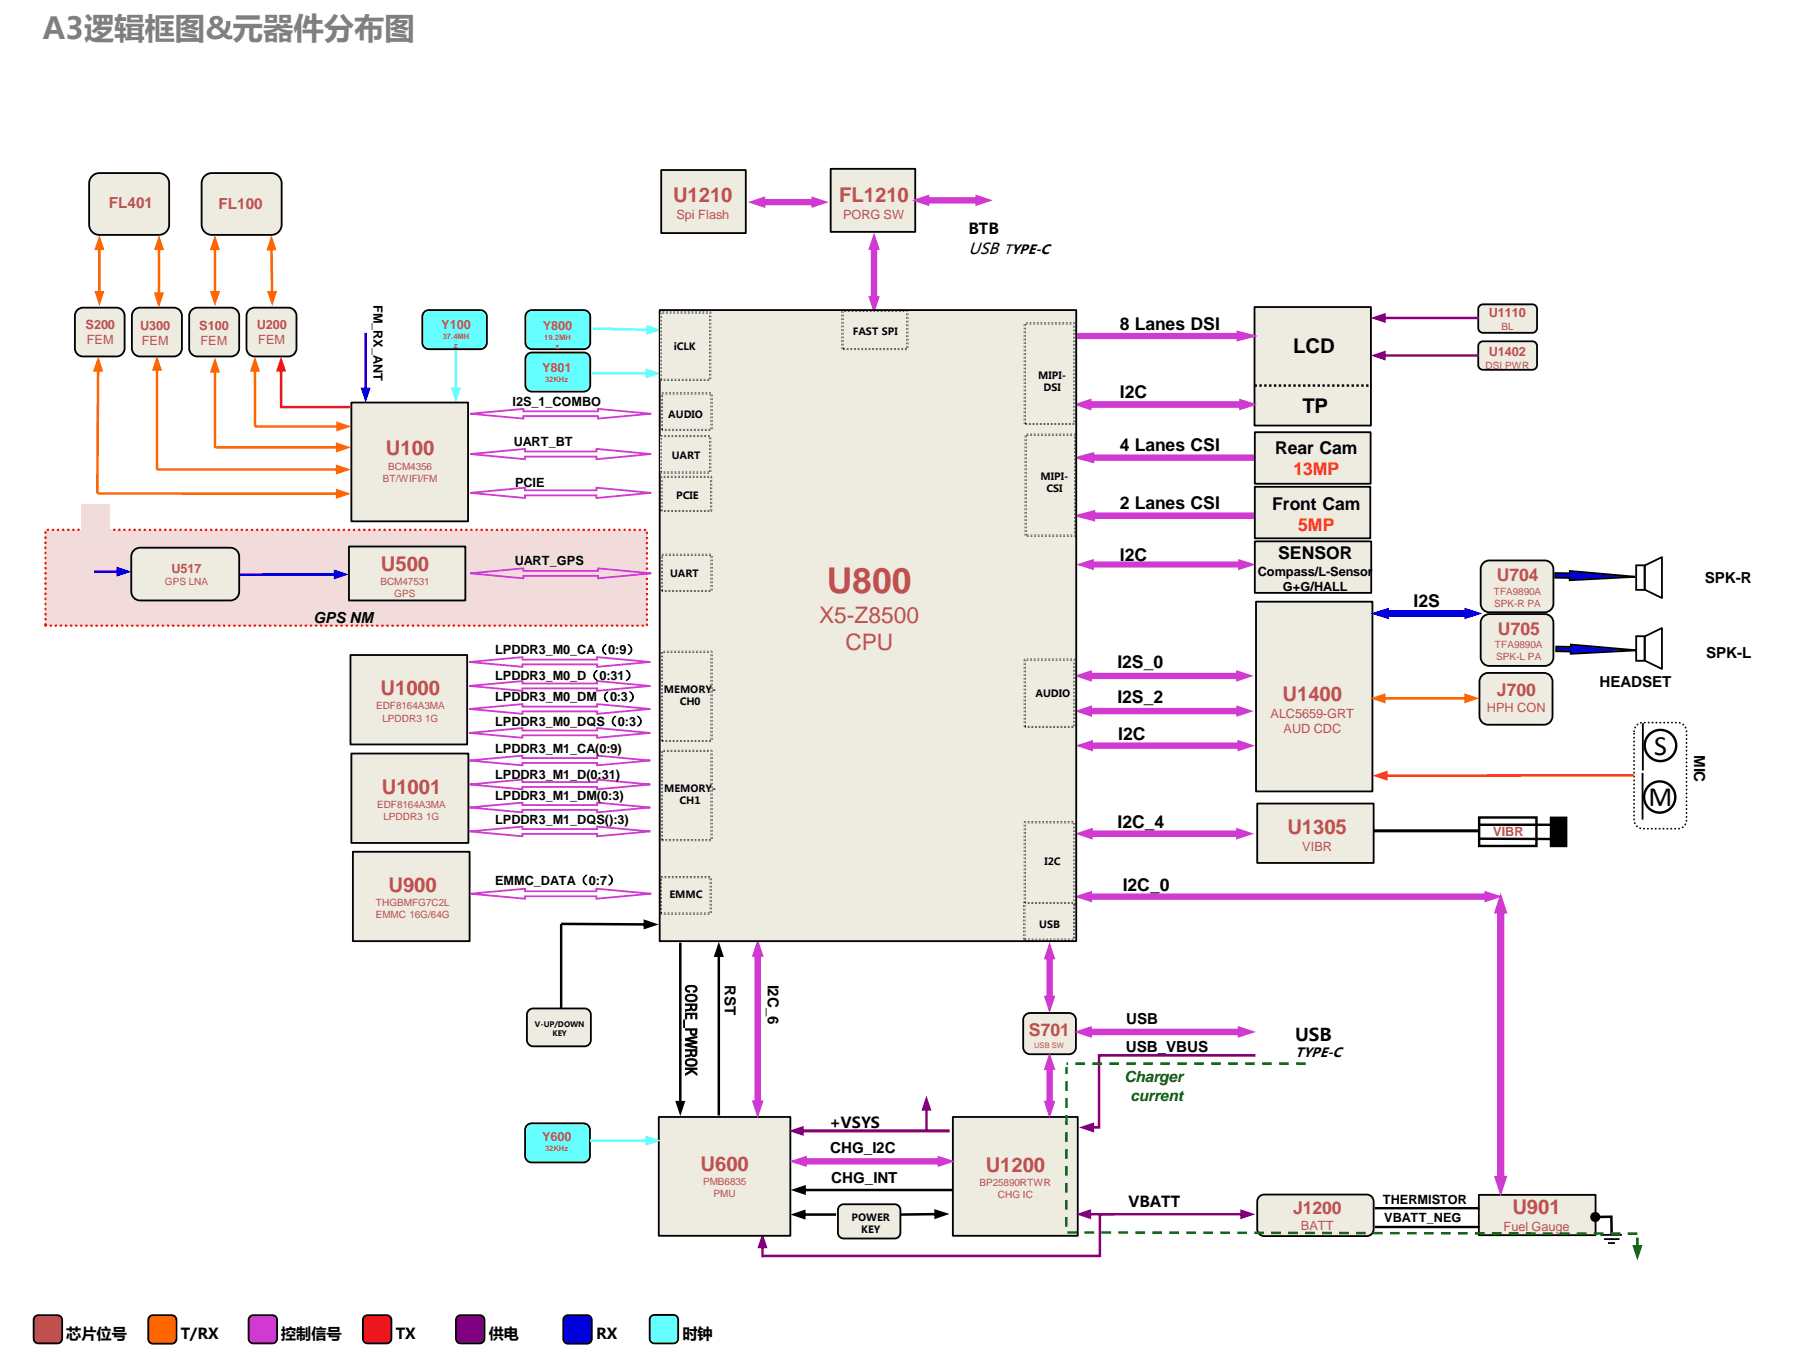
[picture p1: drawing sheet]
<svg xmlns="http://www.w3.org/2000/svg" width="254mm" height="190mm" viewBox="0 0 254 190" stroke-linecap="round" stroke-linejoin="round" font-family="sans-serif">
<defs><g id="words">
<text font-size="5" fill="#c0504d" x="115.5" y="82.8">U800</text>
<text font-size="4.2" fill="#7f7f7f" x="5.9" y="5.4">A3逻辑框图&amp;元器件分布图</text>
<g font-size="3.9">
<text x="231" y="105.4">S</text>
<text x="230.2" y="112.5">M</text>
</g>
<g font-size="3.2" fill="#c0504d">
<text x="114.4" y="87">X5-Z8500</text>
<text x="118" y="90.8">CPU</text>
</g>
<g font-size="2.8" fill="#c0504d">
<text x="94" y="28.2">U1210</text>
<text x="117.2" y="28.2">FL1210</text>
<text x="53.9" y="63.6">U100</text>
<text x="53.2" y="79.8">U500</text>
<text x="53.1" y="97.1">U1000</text>
<text x="179.1" y="97.9">U1400</text>
<text x="53.3" y="110.9">U1001</text>
<text x="179.8" y="116.5">U1305</text>
<text x="54.3" y="124.6">U900</text>
<text x="97.8" y="163.5">U600</text>
<text x="137.6" y="163.7">U1200</text>
<text x="211.2" y="169.6">U901</text>
</g>
<g font-size="2.8">
<text x="180.6" y="49.4">LCD</text>
<text x="181.9" y="57.7">TP</text>
</g>
<g font-size="2.5">
<text x="156.4" y="46">8 Lanes DSI</text>
<text x="156.4" y="55.6">I2C</text>
<text x="156.4" y="63">4 Lanes CSI</text>
<text x="178.1" y="63.4">Rear Cam</text>
<text x="156.4" y="71.1">2 Lanes CSI</text>
<text x="177.6" y="71.2">Front Cam</text>
<text x="156.4" y="78.4">I2C</text>
<text x="178.5" y="78.1">SENSOR</text>
<text x="197.4" y="84.8">I2S</text>
<text x="156" y="93.4">I2S_0</text>
<text x="156" y="98.2">I2S_2</text>
<text x="156.2" y="103.4">I2C</text>
<text x="156.1" y="115.7">I2C_4</text>
<text x="156.8" y="124.4">I2C_0</text>
<text x="180.9" y="145.4">USB</text>
</g>
<g font-size="2.5" fill="#f30">
<text x="180.6" y="66.3">13MP</text>
<text x="181.3" y="74.2">5MP</text>
</g>
<g font-size="2.5" fill="#c0504d">
<text x="209" y="81.2">U704</text>
<text x="209.2" y="88.6">U705</text>
<text x="209" y="97.1">J700</text>
<text x="143.7" y="144.7">S701</text>
<text x="180.6" y="169.5">J1200</text>
</g>
<text font-size="2.2" x="135.3" y="35.5">USB</text>
<g font-size="2.1" fill="#c0504d">
<text x="15.2" y="29.1">FL401</text>
<text x="30.5" y="29.2">FL100</text>
</g>
<g font-size="2.1">
<text x="135.3" y="32.6">BTB</text>
<text x="238.1" y="81.4">SPK-R</text>
<text x="43.8" y="87.1">GPS NM</text>
<text x="223.4" y="95.9">HEADSET</text>
<text x="238.2" y="91.9">SPK-L</text>
<text x="236.6" y="105.5" transform="rotate(90 236.6 105.5)">MIC</text>
<text x="95.7" y="137.5" transform="rotate(90 95.7 137.5)">CORE_PWROK</text>
<text x="101.2" y="137.6" transform="rotate(90 101.2 137.6)">RST</text>
<text x="107.2" y="137.5" transform="rotate(90 107.2 137.5)">I2C_6</text>
<text x="157.3" y="143.1">USB</text>
<text x="157.2" y="147">USB_VBUS</text>
<text x="115.8" y="157.5">+VSYS</text>
<text x="115.9" y="161">CHG_I2C</text>
<text x="116.1" y="165.3">CHG_INT</text>
<text x="157.6" y="168.5">VBATT</text>
<text x="9.2" y="187">芯片位号</text>
<text x="25.3" y="187">T/RX</text>
<text x="39.3" y="187">控制信号</text>
<text x="55.3" y="187">TX</text>
<text x="68.2" y="187">供电</text>
<text x="83.2" y="187">RX</text>
<text x="95.3" y="187">时钟</text>
</g>
<g font-size="2.1" fill="#060">
<text x="157" y="151.2">Charger</text>
<text x="157.8" y="153.7">current</text>
</g>
<g font-size="1.9">
<text x="140.2" y="35.5">TYPE-C</text>
<text x="180.9" y="147.7">TYPE-C</text>
</g>
<g font-size="1.8" fill="#c0504d">
<text x="94.4" y="30.6">Spi Flash</text>
<text x="117.7" y="30.6">PORG SW</text>
<text x="11.9" y="45.9">S200</text>
<text x="19.6" y="46.1">U300</text>
<text x="27.8" y="46.1">S100</text>
<text x="35.8" y="46">U200</text>
<text x="61.6" y="45.9">Y100</text>
<text x="75.8" y="46.1">Y800</text>
<text x="207.9" y="44.3">U1110</text>
<text x="12.1" y="48">FEM</text>
<text x="19.8" y="48.2">FEM</text>
<text x="28" y="48.2">FEM</text>
<text x="36.1" y="48.1">FEM</text>
<text x="75.7" y="51.9">Y801</text>
<text x="207.9" y="49.8">U1402</text>
<text x="23.9" y="80">U517</text>
<text x="177.4" y="100.3">ALC5659-GRT</text>
<text x="207.6" y="99.4">HPH CON</text>
<text x="179.2" y="102.4">AUD CDC</text>
<text x="181.8" y="118.8">VIBR</text>
<text x="208.5" y="116.8">VIBR</text>
<text x="75.7" y="159.3">Y600</text>
<text x="181.7" y="171.8">BATT</text>
<text x="210" y="171.9">Fuel Gauge</text>
</g>
<g font-size="1.8">
<text x="52.2" y="42.6" transform="rotate(90 52.2 42.6)">FM_RX_ANT</text>
<text x="71.6" y="56.7">I2S_1_COMBO</text>
<text x="71.7" y="62.3">UART_BT</text>
<text x="71.9" y="68">PCIE</text>
<text x="71.9" y="79">UART_GPS</text>
<text x="175.6" y="80.4">Compass/L-Sensor</text>
<text x="179.1" y="82.5">G+G/HALL</text>
<text x="69.1" y="91.4">LPDDR3_M0_CA（0:9）</text>
<text x="69.1" y="95">LPDDR3_M0_D（0:31）</text>
<text x="69.1" y="98">LPDDR3_M0_DM（0:3）</text>
<text x="69.1" y="101.4">LPDDR3_M0_DQS（0:3）</text>
<text x="69.1" y="105.1">LPDDR3_M1_CA(0:9)</text>
<text x="69.1" y="108.7">LPDDR3_M1_D(0:31)</text>
<text x="69.1" y="111.7">LPDDR3_M1_DM(0:3)</text>
<text x="69.1" y="115.1">LPDDR3_M1_DQS():3)</text>
<text x="69.1" y="123.6">EMMC_DATA（0:7）</text>
<text x="193.1" y="168.1">THERMISTOR</text>
<text x="193.3" y="170.7">VBATT_NEG</text>
</g>
<g font-size="1.4">
<text x="119.1" y="46.7">FAST SPI</text>
<text x="94.1" y="48.9">iCLK</text>
<text x="145" y="52.9">MIPI-</text>
<text x="93.3" y="58.3">AUDIO</text>
<text x="145.7" y="54.6">DSI</text>
<text x="93.8" y="64.1">UART</text>
<text x="94.4" y="69.7">PCIE</text>
<text x="145.3" y="67">MIPI-</text>
<text x="146.1" y="68.7">CSI</text>
<text x="93.6" y="80.7">UART</text>
<text x="92.7" y="96.7">MEMORY</text>
<text x="94.9" y="98.4">CH0</text>
<text x="99.4" y="96.7">-</text>
<text x="144.6" y="97.4">AUDIO</text>
<text x="92.7" y="110.6">MEMORY</text>
<text x="94.9" y="112.3">CH1</text>
<text x="99.4" y="110.6">-</text>
<text x="93.5" y="125.5">EMMC</text>
<text x="145.8" y="120.8">I2C</text>
<text x="145.1" y="129.6">USB</text>
<text x="118.9" y="170.5">POWER</text>
<text x="120.2" y="172.2">KEY</text>
</g>
<g font-size="1.4" fill="#c0504d">
<text x="209.7" y="46">BL</text>
<text x="207.4" y="51.5">DSI PWR</text>
<text x="54.2" y="65.6">BCM4356</text>
<text x="53.5" y="67.3">BT/WIFI/FM</text>
<text x="23" y="81.8">GPS LNA</text>
<text x="53.1" y="81.7">BCM47531</text>
<text x="55.1" y="83.4">GPS</text>
<text x="208.6" y="83.1">TFA9890A</text>
<text x="208.7" y="84.8">SPK-R PA</text>
<text x="208.8" y="90.5">TFA9890A</text>
<text x="208.9" y="92.2">SPK-L PA</text>
<text x="52.5" y="99.1">EDF8164A3MA</text>
<text x="53.4" y="100.8">LPDDR3 1G</text>
<text x="52.6" y="112.8">EDF8164A3MA</text>
<text x="53.5" y="114.5">LPDDR3 1G</text>
<text x="52.5" y="126.6">THGBMFG7C2L</text>
<text x="52.5" y="128.3">EMMC 16G/64G</text>
<text x="98.2" y="165.5">PMB6835</text>
<text x="99.7" y="167.2">PMU</text>
<text x="136.8" y="165.7">BP25890RTWR</text>
<text x="139.3" y="167.4">CHG IC</text>
</g>
<g font-size="1.1" fill="#c0504d">
<text x="61.8" y="47.3">37.4MH</text>
<text x="76" y="47.5">19.2MH</text>
<text x="63.4" y="48.6">z</text>
<text x="76.1" y="53.3">32KHz</text>
<text x="77.6" y="48.8">z</text>
<text x="144.4" y="146.3">USB SW</text>
<text x="76.1" y="160.7">32KHz</text>
</g>
<g font-size="1.1">
<text x="74.7" y="143.4">V-UP/DOWN</text>
<text x="77.2" y="144.7">KEY</text>
</g>
</g></defs>
<path d="M73.6 49.5l.7-.3h7.2a.91 .91 0 0 1 .9 .9v3.7a.91 .91 0 0 1-.9 .9h-7.2a.91 .91 0 0 1-.9-.9v-3.7z" fill-rule="evenodd" fill="#6ff"/>
<path d="M73.6 49.5l.7-.3h7.2a.91 .91 0 0 1 .9 .9v3.7a.91 .91 0 0 1-.9 .9h-7.2a.91 .91 0 0 1-.9-.9v-3.7z" fill="none" stroke="#000" stroke-width=".25"/>
<path d="M73.6 157.2l.6-.3h7.3a.91 .91 0 0 1 .9 .9v3.6a.91 .91 0 0 1-.9 .9h-7.3a.91 .91 0 0 1-.9-.9v-3.6z" fill-rule="evenodd" fill="#6ff"/>
<path d="M73.6 157.2l.6-.3h7.3a.91 .91 0 0 1 .9 .9v3.6a.91 .91 0 0 1-.9 .9h-7.3a.91 .91 0 0 1-.9-.9v-3.6z" fill="none" stroke="#000" stroke-width=".25"/>
<path d="M217.2 80l2 .1v-.3l9.1 .8-9.1 .4v-.3h-2z" fill-rule="evenodd" fill="#00f"/>
<path d="M217.2 80l2 .1v-.3l9.1 .8-9.1 .4v-.3h-2z" fill="none" stroke="#000" stroke-width=".26"/>
<path d="M6.3 74h84v13.4h-84z" fill-rule="evenodd" fill="#f2dcdb"/>
<path d="M6.3 74h84v13.4h-84z" fill="none" stroke="#f00" stroke-width=".34" stroke-dasharray="0 .7"/>
<path d="M63.5 46.5v8h.3v-8zM63 54.1l.7 2.2 .7-2.2z" fill="#6ff"/>
<path d="M65.7 57.8l7.4-.7v.3h10.4v-.3l7.4 .7-7.4 .7v-.4h-10.4v.4zM65.7 63.4l7.6-.7v.4h10v-.4l7.6 .7-7.6 .7v-.3h-10v.3zM65.7 68.8l7.6-.7v.4h10v-.4l7.6 .7-7.6 .8v-.4h-10v.4z" fill="none" stroke="#d03ad2" stroke-width=".25"/>
<path d="M49.1 56.2h16.3v16.6h-16.3z" fill-rule="evenodd" fill="#eeece1"/>
<path d="M49.1 56.2h16.3v16.6h-16.3z" fill="none" stroke="#000" stroke-width=".25"/>
<path d="M18.8 76.7l.8-.2h12.6a1.23 1.23 0 0 1 1.2 1.2v4.9a1.23 1.23 0 0 1-1.2 1.3h-12.6a1.23 1.23 0 0 1-1.3-1.3v-4.9l.1-.4z" fill-rule="evenodd" fill="#eeece1"/>
<path d="M18.8 76.7l.8-.2h12.6a1.23 1.23 0 0 1 1.2 1.2v4.9a1.23 1.23 0 0 1-1.2 1.3h-12.6a1.23 1.23 0 0 1-1.3-1.3v-4.9l.1-.4z" fill="none" stroke="#000" stroke-width=".25"/>
<path d="M206.6 42.7l.5-.2h6.9a.66 .66 0 0 1 .6 .7v2.6a.66 .66 0 0 1-.6 .7h-6.9a.66 .66 0 0 1-.7-.7v-2.6z" fill-rule="evenodd" fill="#eeece1"/>
<path d="M206.6 42.7l.5-.2h6.9a.66 .66 0 0 1 .6 .7v2.6a.66 .66 0 0 1-.6 .7h-6.9a.66 .66 0 0 1-.7-.7v-2.6z" fill="none" stroke="#000" stroke-width=".25"/>
<path d="M175.8 167.1l.3-.2 .4-.1h14.3a.97 .97 0 0 1 1 1v3.9a.97 .97 0 0 1-1 .9h-14.3a.97 .97 0 0 1-.9-.9v-3.9v-.4z" fill-rule="evenodd" fill="#eeece1"/>
<path d="M175.8 167.1l.3-.2 .4-.1h14.3a.97 .97 0 0 1 1 1v3.9a.97 .97 0 0 1-1 .9h-14.3a.97 .97 0 0 1-.9-.9v-3.9v-.4z" fill="none" stroke="#000" stroke-width=".25"/>
<path d="M26.6 43.4l.6-.4h.4h4.7a1.14 1.14 0 0 1 1.1 1.1v4.5a1.14 1.14 0 0 1-1.1 1.2h-4.7a1.14 1.14 0 0 1-1.2-1.2v-4.5z" fill-rule="evenodd" fill="#eeece1"/>
<path d="M26.6 43.4l.6-.4h.4h4.7a1.14 1.14 0 0 1 1.1 1.1v4.5a1.14 1.14 0 0 1-1.1 1.2h-4.7a1.14 1.14 0 0 1-1.2-1.2v-4.5z" fill="none" stroke="#000" stroke-width=".25"/>
<path d="M13 24.5l.4-.3h.5h8.3a1.44 1.44 0 0 1 1.4 1.4v5.8a1.44 1.44 0 0 1-1.4 1.4h-8.3a1.44 1.44 0 0 1-1.5-1.4v-5.8l.1-.4z" fill-rule="evenodd" fill="#eeece1"/>
<path d="M13 24.5l.4-.3h.5h8.3a1.44 1.44 0 0 1 1.4 1.4v5.8a1.44 1.44 0 0 1-1.4 1.4h-8.3a1.44 1.44 0 0 1-1.5-1.4v-5.8l.1-.4z" fill="none" stroke="#000" stroke-width=".25"/>
<path d="M10.7 43.4l.5-.4h.4h4.7a1.14 1.14 0 0 1 1.1 1.1v4.5a1.14 1.14 0 0 1-1.1 1.2h-4.7a1.14 1.14 0 0 1-1.1-1.2v-4.5z" fill-rule="evenodd" fill="#eeece1"/>
<path d="M10.7 43.4l.5-.4h.4h4.7a1.14 1.14 0 0 1 1.1 1.1v4.5a1.14 1.14 0 0 1-1.1 1.2h-4.7a1.14 1.14 0 0 1-1.1-1.2v-4.5z" fill="none" stroke="#000" stroke-width=".25"/>
<path d="M18.6 43.4l.6-.4h.4h4.7a1.14 1.14 0 0 1 1.1 1.1v4.5a1.14 1.14 0 0 1-1.1 1.2h-4.7a1.14 1.14 0 0 1-1.2-1.2v-4.5z" fill-rule="evenodd" fill="#eeece1"/>
<path d="M18.6 43.4l.6-.4h.4h4.7a1.14 1.14 0 0 1 1.1 1.1v4.5a1.14 1.14 0 0 1-1.1 1.2h-4.7a1.14 1.14 0 0 1-1.2-1.2v-4.5z" fill="none" stroke="#000" stroke-width=".25"/>
<path d="M34.6 43.4l.6-.4h.4h4.7a1.14 1.14 0 0 1 1.1 1.1v4.5a1.14 1.14 0 0 1-1.1 1.2h-4.7a1.14 1.14 0 0 1-1.2-1.2v-4.5z" fill-rule="evenodd" fill="#eeece1"/>
<path d="M34.6 43.4l.6-.4h.4h4.7a1.14 1.14 0 0 1 1.1 1.1v4.5a1.14 1.14 0 0 1-1.1 1.2h-4.7a1.14 1.14 0 0 1-1.2-1.2v-4.5z" fill="none" stroke="#000" stroke-width=".25"/>
<path d="M28.7 24.5l.4-.3h.5h8.3a1.44 1.44 0 0 1 1.4 1.4v5.8a1.44 1.44 0 0 1-1.4 1.4h-8.3a1.44 1.44 0 0 1-1.4-1.4v-5.8v-.4z" fill-rule="evenodd" fill="#eeece1"/>
<path d="M28.7 24.5l.4-.3h.5h8.3a1.44 1.44 0 0 1 1.4 1.4v5.8a1.44 1.44 0 0 1-1.4 1.4h-8.3a1.44 1.44 0 0 1-1.4-1.4v-5.8v-.4z" fill="none" stroke="#000" stroke-width=".25"/>
<g fill="#f60">
<path d="M35.6 59.4h11.7v.3h-11.7zM46.9 58.9l2.2 .7-2.2 .7z"/>
<path d="M35.4 51.5v8.1h.4v-8.1zM35.6 49.8l-.7 2.1h1.4z"/>
<path d="M37.7 34.6h.4l.1 6.4h-.4zM37.3 40.7l1.4-.1-.7 2.2zM37.9 32.9l.7 2.1h-1.4z"/>
</g>
<path d="M39.1 56.9h9.8" fill="none" stroke="#f00" stroke-width=".34"/>
<path d="M39.1 51.5h.3v5.4h-.3zM39.2 49.8l.7 2.1h-1.4z" fill="#f00"/>
<path d="M29.8 34.6h.4v6.4h-.4zM29.3 40.6h1.4l-.7 2.2zM30 32.8l.7 2.1h-1.4z" fill="#f60"/>
<path d="M50.9 46.5v8h.3v-8zM50.3 54.1l.8 2.2 .7-2.2z" fill="#00f"/>
<g fill="#f60">
<path d="M30.2 62.3h17.1v.4h-17.1zM46.9 61.8l2.1 .7-2.1 .7z"/>
<path d="M29.8 51.7v10.9h.4v-10.9zM30 49.9l-.7 2.1h1.4z"/>
</g>
<path d="M191.8 116h14.6" fill="none" stroke="#000" stroke-width=".42"/>
<path d="M106.3 174v1.6h.3v-1.6zM106.5 172.2l-.7 2.1h1.4z" fill="#800080"/>
<g fill="#f60">
<path d="M21.9 65.4v.4h25.4v-.4zM46.9 64.9v1.4l2.1-.7z"/>
<path d="M13.5 51.5l-.1 17.4h.4l.1-17.4zM13.7 49.8l-.7 2.1h1.4z"/>
<path d="M21.8 51.4v14.2h.3v-14.2zM21.9 49.7l-.7 2.1h1.4z"/>
<path d="M13.6 68.7l33.7 .1v.3h-33.7zM46.9 68.3l2.1 .7-2.1 .7z"/>
<path d="M13.7 34.6v6.4h.4v-6.4zM13.2 40.6l.7 2.2 .7-2.2zM13.9 32.8l-.7 2.1h1.4z"/>
<path d="M22 34.6v6.6h.4v-6.6zM21.5 40.8l.7 2.2 .7-2.1zM22.2 32.8l-.7 2.1h1.4z"/>
</g>
<path d="M59.2 43.6l.7-.3h7.2a.91 .91 0 0 1 .9 .9v3.7a.91 .91 0 0 1-.9 .9h-7.2a.91 .91 0 0 1-.9-.9v-3.7z" fill-rule="evenodd" fill="#6ff"/>
<path d="M59.2 43.6l.7-.3h7.2a.91 .91 0 0 1 .9 .9v3.7a.91 .91 0 0 1-.9 .9h-7.2a.91 .91 0 0 1-.9-.9v-3.7z" fill="none" stroke="#000" stroke-width=".25"/>
<path d="M48.7 76.3h16.3v7.6h-16.3z" fill-rule="evenodd" fill="#eeece1"/>
<path d="M48.7 76.3h16.3v7.6h-16.3z" fill="none" stroke="#000" stroke-width=".25"/>
<path d="M33.5 80.1v.3h13.5v-.4zM46.6 79.5v1.4l2.1-.7z" fill="#00f"/>
<path d="M11.3 70.5h4.1v9.5h-4.1z" fill-rule="evenodd" fill="#f2dcdb"/>
<path d="M13.1 79.7h3.5v.3h-3.5zM16.3 79.1l2.1 .7-2.1 .7z" fill="#00f"/>
<path d="M65.7 80.1l7.4-.7v.3h10.4v-.3l7.4 .7-7.4 .7v-.4h-10.4v.4z" fill="none" stroke="#d03ad2" stroke-width=".25"/>
<path d="M48.9 91.5h16.3v12.5h-16.3z" fill-rule="evenodd" fill="#eeece1"/>
<path d="M48.9 91.5h16.3v12.5h-16.3z" fill="none" stroke="#000" stroke-width=".25"/>
<path d="M65.5 92.5l7.5-.7v.3h10.4v-.3l7.4 .7-7.4 .6v-.3h-10.4v.3zM65.5 95.8l7.5-.7v.4h10.4v-.4l7.4 .7-7.4 .7v-.4h-10.4v.4zM65.5 99l7.5-.7v.4h10.4v-.4l7.4 .7-7.4 .7v-.3h-10.4v.3zM65.5 102.4l7.5-.7v.3h10.4v-.3l7.4 .7-7.4 .6v-.3h-10.4v.3z" fill="none" stroke="#d03ad2" stroke-width=".25"/>
<path d="M49.1 105.2h16.3v12.5h-16.3z" fill-rule="evenodd" fill="#eeece1"/>
<path d="M49.1 105.2h16.3v12.5h-16.3z" fill="none" stroke="#000" stroke-width=".25"/>
<path d="M65.5 106.2l7.5-.7v.4h10.4v-.4l7.4 .7-7.4 .7v-.3h-10.4v.3zM65.5 109.6l7.5-.7v.3h10.4v-.3l7.4 .7-7.4 .6v-.3h-10.4v.3zM65.5 112.8l7.5-.7v.3h10.4v-.3l7.4 .7-7.4 .7v-.4h-10.4v.4zM65.5 116.1l7.5-.7v.4h10.4v-.4l7.4 .7-7.4 .7v-.3h-10.4v.3z" fill="none" stroke="#d03ad2" stroke-width=".25"/>
<path d="M49.3 119h16.3v12.4h-16.3z" fill-rule="evenodd" fill="#eeece1"/>
<path d="M49.3 119h16.3v12.4h-16.3z" fill="none" stroke="#000" stroke-width=".25"/>
<path d="M65.7 124.8l7.6-.7v.4h10v-.4l7.6 .7-7.6 .7v-.3h-10v.3z" fill="none" stroke="#d03ad2" stroke-width=".25"/>
<path d="M175.2 42.9h16.2v16.5h-16.2z" fill-rule="evenodd" fill="#eeece1"/>
<path d="M175.2 42.9h16.2v16.5h-16.2z" fill="none" stroke="#000" stroke-width=".25"/>
<path d="M150.5 46.6h22.3v-.3l2.4 .6-2.4 .6v-.3h-22.3z" fill-rule="evenodd" fill="#d03ad2"/>
<path d="M150.5 46.6h22.3v-.3l2.4 .6-2.4 .6v-.3h-22.3z" fill="none" stroke="#d03ad2" stroke-width=".25"/>
<path d="M175.2 53.8h16.2" fill="none" stroke="#000" stroke-width=".34" stroke-dasharray=".3 .3" stroke-linecap="butt"/>
<path d="M150.3 56.5l2-.7v.4h20.9v-.4l2 .7-2 .6v-.3h-20.9v.3z" fill-rule="evenodd" fill="#d03ad2"/>
<path d="M150.3 56.5l2-.7v.4h20.9v-.4l2 .7-2 .6v-.3h-20.9v.3z" fill="none" stroke="#d03ad2" stroke-width=".25"/>
<path d="M207.2 78.5l.8-.2h7.7a1.21 1.21 0 0 1 1.2 1.2v4.8a1.21 1.21 0 0 1-1.2 1.2h-7.7a1.21 1.21 0 0 1-1.2-1.2v-4.8v-.4z" fill-rule="evenodd" fill="#eeece1"/>
<path d="M207.2 78.5l.8-.2h7.7a1.21 1.21 0 0 1 1.2 1.2v4.8a1.21 1.21 0 0 1-1.2 1.2h-7.7a1.21 1.21 0 0 1-1.2-1.2v-4.8v-.4z" fill="none" stroke="#000" stroke-width=".25"/>
<path d="M206.6 47.9l.5-.2h6.9a.66 .66 0 0 1 .6 .6v2.7a.66 .66 0 0 1-.6 .6h-6.9a.66 .66 0 0 1-.7-.6v-2.7z" fill-rule="evenodd" fill="#eeece1"/>
<path d="M206.6 47.9l.5-.2h6.9a.66 .66 0 0 1 .6 .6v2.7a.66 .66 0 0 1-.6 .6h-6.9a.66 .66 0 0 1-.7-.6v-2.7z" fill="none" stroke="#000" stroke-width=".25"/>
<g fill="#800080">
<path d="M193.2 44.2h13.3v.4h-13.3zM191.4 44.4l2.1-.7v1.4z"/>
<path d="M193.2 49.5h13.3v.3h-13.3zM191.4 49.7l2.1-.7v1.4z"/>
</g>
<path d="M143.2 141.8l.3-.2 .3-.1h5.5a.96 .96 0 0 1 .9 .9v3.9a.96 .96 0 0 1-.9 .9h-5.5a.96 .96 0 0 1-.9-.9v-3.9l.1-.3z" fill-rule="evenodd" fill="#eeece1"/>
<path d="M143.2 141.8l.3-.2 .3-.1h5.5a.96 .96 0 0 1 .9 .9v3.9a.96 .96 0 0 1-.9 .9h-5.5a.96 .96 0 0 1-.9-.9v-3.9l.1-.3z" fill="none" stroke="#000" stroke-width=".25"/>
<path d="M117.2 168.4l.6-.2h7.1a.8 .8 0 0 1 .8 .8v3.2a.8 .8 0 0 1-.8 .8h-7.1a.8 .8 0 0 1-.8-.8v-3.2z" fill-rule="evenodd" fill="#eeece1"/>
<path d="M117.2 168.4l.6-.2h7.1a.8 .8 0 0 1 .8 .8v3.2a.8 .8 0 0 1-.8 .8h-7.1a.8 .8 0 0 1-.8-.8v-3.2z" fill="none" stroke="#000" stroke-width=".25"/>
<path d="M150.3 63.9l2.4-.6v.3h22.3v.6h-22.3v.4z" fill-rule="evenodd" fill="#d03ad2"/>
<path d="M150.3 63.9l2.4-.6v.3h22.3v.6h-22.3v.4z" fill="none" stroke="#d03ad2" stroke-width=".25"/>
<path d="M150.3 72l2.5-.6v.3h22.4v.7h-22.4v.3z" fill-rule="evenodd" fill="#d03ad2"/>
<path d="M150.3 72l2.5-.6v.3h22.4v.7h-22.4v.3z" fill="none" stroke="#d03ad2" stroke-width=".25"/>
<path d="M175.2 60.4h16.2v7.2h-16.2z" fill-rule="evenodd" fill="#eeece1"/>
<path d="M175.2 60.4h16.2v7.2h-16.2z" fill="none" stroke="#000" stroke-width=".25"/>
<path d="M175.2 68h16.1v7.2h-16.1z" fill-rule="evenodd" fill="#eeece1"/>
<path d="M175.2 68h16.1v7.2h-16.1z" fill="none" stroke="#000" stroke-width=".25"/>
<path d="M150.7 78.8l1.9-.6v.3h20.4v-.3l1.9 .6-1.9 .7v-.3h-20.4v.3z" fill-rule="evenodd" fill="#d03ad2"/>
<path d="M150.7 78.8l1.9-.6v.3h20.4v-.3l1.9 .6-1.9 .7v-.3h-20.4v.3z" fill="none" stroke="#d03ad2" stroke-width=".25"/>
<path d="M175.2 75.6h16.3v7.2h-16.3z" fill-rule="evenodd" fill="#eeece1"/>
<path d="M175.2 75.6h16.3v7.2h-16.3z" fill="none" stroke="#000" stroke-width=".25"/>
<path d="M175.4 84h16.2v26.5h-16.2z" fill-rule="evenodd" fill="#eeece1"/>
<path d="M175.4 84h16.2v26.5h-16.2z" fill="none" stroke="#000" stroke-width=".25"/>
<path d="M150.4 94.4l1.9-.6v.3h20.5v-.3l1.9 .6-1.9 .6v-.3h-20.5v.3z" fill-rule="evenodd" fill="#d03ad2"/>
<path d="M150.4 94.4l1.9-.6v.3h20.5v-.3l1.9 .6-1.9 .6v-.3h-20.5v.3z" fill="none" stroke="#d03ad2" stroke-width=".25"/>
<path d="M150.5 99.3l1.9-.6v.3h20.4v-.3l1.9 .6-1.9 .6v-.3h-20.4v.3z" fill-rule="evenodd" fill="#d03ad2"/>
<path d="M150.5 99.3l1.9-.6v.3h20.4v-.3l1.9 .6-1.9 .6v-.3h-20.4v.3z" fill="none" stroke="#d03ad2" stroke-width=".25"/>
<path d="M150.6 104.1l1.9-.6v.3h20.4v-.3l1.9 .6-1.9 .7v-.3h-20.4v.3z" fill-rule="evenodd" fill="#d03ad2"/>
<path d="M150.6 104.1l1.9-.6v.3h20.4v-.3l1.9 .6-1.9 .7v-.3h-20.4v.3z" fill="none" stroke="#d03ad2" stroke-width=".25"/>
<path d="M207.2 86l.8-.2h7.7a1.21 1.21 0 0 1 1.2 1.2v4.8a1.21 1.21 0 0 1-1.2 1.2h-7.7a1.21 1.21 0 0 1-1.2-1.2v-4.8v-.4z" fill-rule="evenodd" fill="#eeece1"/>
<path d="M207.2 86l.8-.2h7.7a1.21 1.21 0 0 1 1.2 1.2v4.8a1.21 1.21 0 0 1-1.2 1.2h-7.7a1.21 1.21 0 0 1-1.2-1.2v-4.8v-.4z" fill="none" stroke="#000" stroke-width=".25"/>
<path d="M191.8 85.7l2-.7v.4h10.8v-.4l2 .7-2 .6v-.3h-10.8v.3z" fill-rule="evenodd" fill="#00f"/>
<path d="M191.8 85.7l2-.7v.4h10.8v-.4l2 .7-2 .6v-.3h-10.8v.3z" fill="none" stroke="#00f" stroke-width=".25"/>
<path d="M228.5 88.9h1.2v3.4h-1.2zM229.7 88.9l2.4-1.2v5.7l-2.4-1.1z" fill="none" stroke="#000" stroke-width=".25"/>
<path d="M217.3 90.3h2.1v-.3l9.1 .8-9.2 .5v-.3h-2z" fill-rule="evenodd" fill="#00f"/>
<path d="M217.3 90.3h2.1v-.3l9.1 .8-9.2 .5v-.3h-2z" fill="none" stroke="#000" stroke-width=".26"/>
<path d="M228.5 79h1.2v3.4h-1.2zM229.7 79l2.4-1.2v5.7l-2.4-1.2z" fill="none" stroke="#000" stroke-width=".25"/>
<path d="M206.8 94.5l.6-.5h.4h7.8a1.21 1.21 0 0 1 1.2 1.2v4.8a1.21 1.21 0 0 1-1.2 1.2h-7.8a1.21 1.21 0 0 1-1.2-1.2v-4.8z" fill-rule="evenodd" fill="#eeece1"/>
<path d="M206.8 94.5l.6-.5h.4h7.8a1.21 1.21 0 0 1 1.2 1.2v4.8a1.21 1.21 0 0 1-1.2 1.2h-7.8a1.21 1.21 0 0 1-1.2-1.2v-4.8z" fill="none" stroke="#000" stroke-width=".25"/>
<path d="M193.1 97.4v.3h11.7v-.3zM191.3 97.5l2.2 .7v-1.4zM204.5 96.8v1.4l2.1-.7z" fill="#f60"/>
<path d="M228.4 101.4l.6-.4 .4-.1h4.9a1.22 1.22 0 0 1 1.2 1.2v12.4a1.22 1.22 0 0 1-1.2 1.2h-4.9a1.22 1.22 0 0 1-1.2-1.2v-12.4z" fill-rule="evenodd" fill="#fff"/>
<path d="M228.4 101.4l.6-.4 .4-.1h4.9a1.22 1.22 0 0 1 1.2 1.2v12.4a1.22 1.22 0 0 1-1.2 1.2h-4.9a1.22 1.22 0 0 1-1.2-1.2v-12.4z" fill="none" stroke="#000" stroke-width=".25" stroke-dasharray="0 .5"/>
<path d="M193.4 108.2v.3h34.7v-.4zM191.6 108.3l2.2 .7v-1.4z" fill="#f30"/>
<g fill="none" stroke="#000" stroke-width=".34">
<circle cx="231.8" cy="111.3" r="2.18"/>
<circle cx="231.9" cy="104.1" r="2.19"/>
</g>
<path d="M229.4 107.9v6.6M229.4 101v6.6" fill="none" stroke="#000" stroke-width=".25"/>
<path d="M73.6 43.6l.7-.3h7.2a.91 .91 0 0 1 .9 .9v3.7a.91 .91 0 0 1-.9 .9h-7.2a.91 .91 0 0 1-.9-.9v-3.7z" fill-rule="evenodd" fill="#6ff"/>
<path d="M73.6 43.6l.7-.3h7.2a.91 .91 0 0 1 .9 .9v3.7a.91 .91 0 0 1-.9 .9h-7.2a.91 .91 0 0 1-.9-.9v-3.7z" fill="none" stroke="#000" stroke-width=".25"/>
<g fill="#6ff">
<path d="M82.8 45.7l7.8 .2v.3l-7.8-.1zM90.3 45.3l2.1 .8-2.2 .7z"/>
<path d="M82.6 52v.3h7.9v-.3zM90.2 51.4v1.5l2.1-.7z"/>
</g>
<path d="M206.5 166.9h16.3v5.6h-16.3z" fill-rule="evenodd" fill="#eeece1"/>
<path d="M206.5 166.9h16.3v5.6h-16.3z" fill="none" stroke="#000" stroke-width=".25"/>
<path d="M150.4 125.2l2-.6v.3h55v-.3l2 .6-2 .7v-.4h-55v.4z" fill-rule="evenodd" fill="#d03ad2"/>
<path d="M150.4 125.2l2-.6v.3h55v-.3l2 .6-2 .7v-.4h-55v.4z" fill="none" stroke="#d03ad2" stroke-width=".25"/>
<path d="M175.6 112.2h16.2v8.3h-16.2z" fill-rule="evenodd" fill="#eeece1"/>
<path d="M175.6 112.2h16.2v8.3h-16.2z" fill="none" stroke="#000" stroke-width=".25"/>
<path d="M150.5 116.4l2-.6v.3h20.2v-.3l2 .6-2 .7v-.3h-20.2v.3z" fill-rule="evenodd" fill="#d03ad2"/>
<path d="M150.5 116.4l2-.6v.3h20.2v-.3l2 .6-2 .7v-.3h-20.2v.3z" fill="none" stroke="#d03ad2" stroke-width=".25"/>
<path d="M216.6 114.2h2.1v4h-2.1z" fill-rule="evenodd" fill="#000"/>
<path d="M206.5 114.2h8v4h-8zM206.5 117.1l10 .1M206.5 115.2h10M216.6 114.2h2.1v4h-2.1z" fill="none" stroke="#000" stroke-width=".34"/>
<path d="M92 156h18.4v16.6h-18.4z" fill-rule="evenodd" fill="#eeece1"/>
<path d="M92 156h18.4v16.6h-18.4z" fill="none" stroke="#000" stroke-width=".25"/>
<path d="M82.4 159.1h8.1v.4h-8.1zM90.2 158.6l2.1 .7-2.1 .7z" fill="#6ff"/>
<path d="M133.1 156h17.4v16.6h-17.4z" fill-rule="evenodd" fill="#eeece1"/>
<path d="M133.1 156h17.4v16.6h-17.4z" fill="none" stroke="#000" stroke-width=".25"/>
<path d="M105.8 131.5l.7 2h-.4v20.3h.4l-.7 2-.6-2h.3v-20.3h-.3z" fill-rule="evenodd" fill="#d03ad2"/>
<path d="M105.8 131.5l.7 2h-.4v20.3h.4l-.7 2-.6-2h.3v-20.3h-.3z" fill="none" stroke="#d03ad2" stroke-width=".25"/>
<g fill="#000">
<path d="M94.8 131.7h.4v22.4h-.4zM94.3 153.8h1.4l-.7 2.1z"/>
<path d="M100.2 133.3h.3v22.5h-.3zM100.4 131.5l.7 2.1h-1.4z"/>
</g>
<path d="M110.6 162.2l1.9-.6v.3h18.6v-.3l1.9 .6-1.9 .6v-.3h-18.6v.3z" fill-rule="evenodd" fill="#d03ad2"/>
<path d="M110.6 162.2l1.9-.6v.3h18.6v-.3l1.9 .6-1.9 .6v-.3h-18.6v.3z" fill="none" stroke="#d03ad2" stroke-width=".25"/>
<path d="M112.2 166v.4h20.8v-.4zM110.4 166.2l2.1 .7v-1.4z" fill="#000"/>
<path d="M150.3 144.1l2-.6v.3h20.7v-.3l2 .6-2 .7v-.3h-20.7v.3z" fill-rule="evenodd" fill="#d03ad2"/>
<path d="M150.3 144.1l2-.6v.3h20.7v-.3l2 .6-2 .7v-.3h-20.7v.3z" fill="none" stroke="#d03ad2" stroke-width=".25"/>
<path d="M146.6 132l.6 1.9h-.3v5.3h.3l-.6 1.9-.7-1.9h.3v-5.3h-.3z" fill-rule="evenodd" fill="#d03ad2"/>
<path d="M146.6 132l.6 1.9h-.3v5.3h.3l-.6 1.9-.7-1.9h.3v-5.3h-.3z" fill="none" stroke="#d03ad2" stroke-width=".25"/>
<path d="M146.6 147.4l.6 1.9h-.3v4.6h.3l-.6 1.9-.7-1.9h.3v-4.6h-.3z" fill-rule="evenodd" fill="#d03ad2"/>
<path d="M146.6 147.4l.6 1.9h-.3v4.6h.3l-.6 1.9-.7-1.9h.3v-4.6h-.3z" fill="none" stroke="#d03ad2" stroke-width=".25"/>
<path d="M153.3 147.2v10.3l.2-.2h-1.1v.3h1.2v-10.2l-.1 .2h21.8v-.4zM150.7 157.5l2.1 .7v-1.4z" fill="#800080"/>
<g fill="#000">
<path d="M112.1 169.5v.3h4.7v-.3zM110.4 169.6l2.1 .7v-1.4z"/>
<path d="M125.8 169.5v.3l5-.1v-.3zM130.5 168.9v1.4l2.1-.8z"/>
</g>
<path d="M73.8 141.1l.7-.3h7.1a.88 .88 0 0 1 .9 .9v3.6a.88 .88 0 0 1-.9 .8h-7.1a.88 .88 0 0 1-.9-.8v-3.6z" fill-rule="evenodd" fill="#eeece1"/>
<path d="M73.8 141.1l.7-.3h7.1a.88 .88 0 0 1 .9 .9v3.6a.88 .88 0 0 1-.9 .8h-7.1a.88 .88 0 0 1-.9-.8v-3.6zM223.5 172.5h3M224 173.1h2.1M224.5 173.6h1" fill="none" stroke="#000" stroke-width=".25"/>
<g fill="#000">
<path d="M78.4 128.9h11.8v.4l-11.8-.1zM89.9 128.4l2.1 .7-2.1 .7z"/>
<path d="M222.8 169.8v.3h2.2l-.2-.2 .1 2.5h.3v-2.6zM222.1 170a.71 .71 0 0 0 1.4 0 .71 .71 0 0 0-1.4 0z"/>
</g>
<path d="M78.4 129v11.8M192 171.4h14.6" fill="none" stroke="#000" stroke-width=".34"/>
<g fill="#800080">
<path d="M106.5 175.2v.4h47.3v-6l-.2 .2h19.9v-.4h-20.1v6l.2-.2zM173.2 168.9v1.4l2.1-.7z"/>
<path d="M152 169.4h3.5v.4h-3.5zM150.2 169.6l2.2-.7v1.4z"/>
</g>
<path d="M192 168.7h14.6" fill="none" stroke="#000" stroke-width=".34"/>
<path d="M209.5 125.1l.8 2.3h-.4v37h.4l-.8 2.3-.7-2.3h.4v-37h-.4z" fill-rule="evenodd" fill="#d03ad2"/>
<path d="M209.5 125.1l.8 2.3h-.4v37h.4l-.8 2.3-.7-2.3h.4v-37h-.4z" fill="none" stroke="#d03ad2" stroke-width=".25"/>
<path d="M182.3 148.5h-33.4M148.9 171.3v-22.3" fill="none" stroke="#060" stroke-width=".34" stroke-dasharray="1.4 1" stroke-linecap="butt"/>
<path d="M228.5 172.8h.3v1.5h-.3zM227.9 173.9h1.4l-.7 2.1z" fill="#060"/>
<path d="M228.6 172.3l-79.8-.2" fill="none" stroke="#060" stroke-width=".34" stroke-dasharray="1.4 1" stroke-linecap="butt"/>
<g fill="#800080">
<path d="M111.9 157.7v.5h20.7v-.5zM110.1 157.9l2.1 .8v-1.5z"/>
<path d="M129.2 154.8v3.1h.3v-3.1zM129.4 153l-.7 2.1h1.4z"/>
</g>
<path d="M92.3 23.7h11.8v8.9h-11.8z" fill-rule="evenodd" fill="#eeece1"/>
<path d="M92.3 23.7h11.8v8.9h-11.8z" fill="none" stroke="#000" stroke-width=".25"/>
<path d="M116 23.6h11.8v8.8h-11.8z" fill-rule="evenodd" fill="#eeece1"/>
<path d="M116 23.6h11.8v8.8h-11.8z" fill="none" stroke="#000" stroke-width=".25"/>
<path d="M122 32.9l.7 1.9h-.3v6.7h.3l-.7 1.9-.6-1.9h.3v-6.7h-.3z" fill-rule="evenodd" fill="#d03ad2"/>
<path d="M122 32.9l.7 1.9h-.3v6.7h.3l-.7 1.9-.6-1.9h.3v-6.7h-.3z" fill="none" stroke="#d03ad2" stroke-width=".25"/>
<path d="M104.8 28.2l1.9-.6v.3h6.7v-.3l2 .6-2 .7v-.3h-6.7v.3z" fill-rule="evenodd" fill="#d03ad2"/>
<path d="M104.8 28.2l1.9-.6v.3h6.7v-.3l2 .6-2 .7v-.3h-6.7v.3z" fill="none" stroke="#d03ad2" stroke-width=".25"/>
<path d="M127.7 28l1.9-.7v.4h6.7v-.4l1.9 .7-1.9 .6v-.3h-6.7v.3z" fill-rule="evenodd" fill="#d03ad2"/>
<path d="M127.7 28l1.9-.7v.4h6.7v-.4l1.9 .7-1.9 .6v-.3h-6.7v.3z" fill="none" stroke="#d03ad2" stroke-width=".25"/>
<path d="M92.1 43.3h58.2v88.1h-58.2z" fill-rule="evenodd" fill="#eeece1"/>
<path d="M92.1 43.3h58.2v88.1h-58.2z" fill="none" stroke="#000" stroke-width=".25"/>
<path d="M143.1 45.2h6.9v14h-6.9z" fill-rule="evenodd" fill="#eeece1"/>
<path d="M143 59v.2zM143.1 59h.1v.2h-.1zM143 58.5v.2zM143.1 58.5h.1v.2h-.1zM143 58v.2zM143.1 58h.1v.2h-.1zM143 57.4v.3zM143.1 57.4h.1v.3h-.1zM143 56.9v.3zM143.1 56.9h.1v.3h-.1zM143 56.4v.3zM143.1 56.4h.1v.3h-.1zM143 55.9v.3zM143.1 55.9h.1v.3h-.1zM143 55.4v.3zM143.1 55.4h.1v.3h-.1zM143 54.9v.3zM143.1 54.9h.1v.3h-.1zM143 54.4v.3zM143.1 54.4h.1v.3h-.1zM143 53.9v.2zM143.1 53.9h.1v.2h-.1zM143 53.4v.2zM143.1 53.4h.1v.2h-.1zM143 52.9v.2zM143.1 52.9h.1v.2h-.1zM143 52.4v.2zM143.1 52.4h.1v.2h-.1zM143 51.9v.2zM143.1 51.9h.1v.2h-.1zM143 51.4v.2zM143.1 51.4h.1v.2h-.1zM143 50.8v.3zM143.1 50.8h.1v.3h-.1zM143 50.3v.3zM143.1 50.3h.1v.3h-.1zM143 49.8v.3zM143.1 49.8h.1v.3h-.1zM143 49.3v.3zM143.1 49.3h.1v.3h-.1zM143 48.8v.3zM143.1 48.8h.1v.3h-.1zM143 48.3v.3zM143.1 48.3h.1v.3h-.1zM143 47.8v.2zM143.1 47.8h.1v.2h-.1zM143 47.3v.2zM143.1 47.3h.1v.2h-.1zM143 46.8v.2zM143.1 46.8h.1v.2h-.1zM143 46.3v.2zM143.1 46.3h.1v.2h-.1zM143 45.8v.2zM143.1 45.8h.1v.2h-.1zM143 45.3v.2zM143.1 45.3h.1v.2h-.1zM143.3 45h.2v.1h-.2zM143.3 45.2h.2v.1h-.2zM143.8 45h.2v.1h-.2zM143.8 45.2h.2v.1h-.2zM144.3 45h.2v.1h-.2zM144.3 45.2h.2v.1h-.2zM144.8 45h.2v.1h-.2zM144.8 45.2h.2v.1h-.2zM145.3 45h.2v.1h-.2zM145.3 45.2h.2v.1h-.2zM145.8 45h.2v.1h-.2zM145.8 45.2h.2v.1h-.2zM146.3 45h.3v.1h-.3zM146.3 45.2h.3v.1h-.3zM146.8 45h.3v.1h-.3zM146.8 45.2h.3v.1h-.3zM147.3 45h.3v.1h-.3zM147.3 45.2h.3v.1h-.3zM147.8 45h.3v.1h-.3zM147.8 45.2h.3v.1h-.3zM148.3 45h.3v.1h-.3zM148.3 45.2h.3v.1h-.3zM148.8 45h.3v.1h-.3zM148.8 45.2h.3v.1h-.3zM149.4 45h.2v.1h-.2zM149.4 45.2h.2v.1h-.2zM149.9 45l.2 .1 .1 .2zM149.9 45.2l.1 .1h-.1zM150.1 45.5h.1v.3h-.1zM149.9 45.5h.1v.3h-.1zM150.1 46h.1v.3h-.1zM149.9 46h.1v.3h-.1zM150.1 46.5h.1v.3h-.1zM149.9 46.5h.1v.3h-.1zM150.1 47h.1v.3h-.1zM149.9 47h.1v.3h-.1zM150.1 47.5h.1v.3h-.1zM149.9 47.5h.1v.3h-.1zM150.1 48h.1v.3h-.1zM149.9 48h.1v.3h-.1zM150.1 48.6h.1v.2h-.1zM149.9 48.6h.1v.2h-.1zM150.1 49.1h.1v.2h-.1zM149.9 49.1h.1v.2h-.1zM150.1 49.6h.1v.2h-.1zM149.9 49.6h.1v.2h-.1zM150.1 50.1h.1v.2h-.1zM149.9 50.1h.1v.2h-.1zM150.1 50.6h.1v.2h-.1zM149.9 50.6h.1v.2h-.1zM150.1 51.1h.1v.3h-.1zM149.9 51.1h.1v.3h-.1zM150.1 51.6h.1v.3h-.1zM149.9 51.6h.1v.3h-.1zM150.1 52.1h.1v.3h-.1zM149.9 52.1h.1v.3h-.1zM150.1 52.6h.1v.3h-.1zM149.9 52.6h.1v.3h-.1zM150.1 53.1h.1v.3h-.1zM149.9 53.1h.1v.3h-.1zM150.1 53.6h.1v.3h-.1zM149.9 53.6h.1v.3h-.1zM150.1 54.1h.1v.3h-.1zM149.9 54.1h.1v.3h-.1zM150.1 54.7h.1v.2h-.1zM149.9 54.7h.1v.2h-.1zM150.1 55.2h.1v.2h-.1zM149.9 55.2h.1v.2h-.1zM150.1 55.7h.1v.2h-.1zM149.9 55.7h.1v.2h-.1zM150.1 56.2h.1v.2h-.1zM149.9 56.2h.1v.2h-.1zM150.1 56.7h.1v.2h-.1zM149.9 56.7h.1v.2h-.1zM150.1 57.2h.1v.2h-.1zM149.9 57.2h.1v.2h-.1zM150.1 57.7h.1v.3h-.1zM149.9 57.7h.1v.3h-.1zM150.1 58.2h.1v.3h-.1zM149.9 58.2h.1v.3h-.1zM150.1 58.7h.1v.3h-.1zM149.9 58.7h.1v.3h-.1zM149.8 59.3h.2v.1h-.2zM149.8 59.1h.2v.1h-.2zM149.3 59.3h.2v.1h-.2zM149.3 59.1h.2v.1h-.2zM148.8 59.3h.2v.1h-.2zM148.8 59.1h.2v.1h-.2zM148.3 59.3h.2v.1h-.2zM148.3 59.1h.2v.1h-.2zM147.7 59.3h.3v.1h-.3zM147.7 59.1h.3v.1h-.3zM147.2 59.3h.3v.1h-.3zM147.2 59.1h.3v.1h-.3zM146.7 59.3h.3v.1h-.3zM146.7 59.1h.3v.1h-.3zM146.2 59.3h.3v.1h-.3zM146.2 59.1h.3v.1h-.3zM145.7 59.3h.3v.1h-.3zM145.7 59.1h.3v.1h-.3zM145.2 59.3h.3v.1h-.3zM145.2 59.1h.3v.1h-.3zM144.7 59.3h.2v.1h-.2zM144.7 59.1h.2v.1h-.2zM144.2 59.3h.2v.1h-.2zM144.2 59.1h.2v.1h-.2zM143.7 59.3h.2v.1h-.2zM143.7 59.1h.2v.1h-.2zM143.2 59.3h.2v.1h-.2zM143.2 59.1h.2v.1h-.2z" fill="#000"/>
<path d="M143.1 92.1h6.9v9.4h-6.9z" fill-rule="evenodd" fill="#eeece1"/>
<path d="M143 101.3v.2zM143.1 101.3h.1v.2h-.1zM143 100.8v.2zM143.1 100.8h.1v.2h-.1zM143 100.2v.3zM143.1 100.2h.1v.3h-.1zM143 99.7v.3zM143.1 99.7h.1v.3h-.1zM143 99.2v.3zM143.1 99.2h.1v.3h-.1zM143 98.7v.3zM143.1 98.7h.1v.3h-.1zM143 98.2v.3zM143.1 98.2h.1v.3h-.1zM143 97.7v.3zM143.1 97.7h.1v.3h-.1zM143 97.2v.3zM143.1 97.2h.1v.3h-.1zM143 96.7v.2zM143.1 96.7h.1v.2h-.1zM143 96.2v.2zM143.1 96.2h.1v.2h-.1zM143 95.7v.2zM143.1 95.7h.1v.2h-.1zM143 95.2v.2zM143.1 95.2h.1v.2h-.1zM143 94.7v.2zM143.1 94.7h.1v.2h-.1zM143 94.1v.3zM143.1 94.1h.1v.3h-.1zM143 93.6v.3zM143.1 93.6h.1v.3h-.1zM143 93.1v.3zM143.1 93.1h.1v.3h-.1zM143 92.6v.3zM143.1 92.6h.1v.3h-.1zM143 92h.1l-.1 .4zM143.1 92.2l.1 .2h-.1zM143.3 92h.3v.1h-.3zM143.3 92.2h.3h-.3zM143.8 92h.3v.1h-.3zM143.8 92.2h.3h-.3zM144.4 92h.2v.1h-.2zM144.4 92.2h.2h-.2zM144.9 92h.2v.1h-.2zM144.9 92.2h.2h-.2zM145.4 92h.2v.1h-.2zM145.4 92.2h.2h-.2zM145.9 92h.2v.1h-.2zM145.9 92.2h.2h-.2zM146.4 92h.2v.1h-.2zM146.4 92.2h.2h-.2zM146.9 92h.3v.1h-.3zM146.9 92.2h.3h-.3zM147.4 92h.3v.1h-.3zM147.4 92.2h.3h-.3zM147.9 92h.3v.1h-.3zM147.9 92.2h.3h-.3zM148.4 92h.3v.1h-.3zM148.4 92.2h.3h-.3zM148.9 92h.3v.1h-.3zM148.9 92.2h.3h-.3zM149.4 92h.3v.1h-.3zM149.4 92.2h.3h-.3zM149.9 92h.2l.1 .3zM149.9 92.2l.1 .1h-.1zM150.1 92.5h.1v.3h-.1zM149.9 92.5h.1v.3h-.1zM150.1 93h.1v.3h-.1zM149.9 93h.1v.3h-.1zM150.1 93.6h.1v.2h-.1zM149.9 93.6h.1v.2h-.1zM150.1 94.1h.1v.2h-.1zM149.9 94.1h.1v.2h-.1zM150.1 94.6h.1v.2h-.1zM149.9 94.6h.1v.2h-.1zM150.1 95.1h.1v.2h-.1zM149.9 95.1h.1v.2h-.1zM150.1 95.6h.1v.2h-.1zM149.9 95.6h.1v.2h-.1zM150.1 96.1h.1v.3h-.1zM149.9 96.1h.1v.3h-.1zM150.1 96.6h.1v.3h-.1zM149.9 96.6h.1v.3h-.1zM150.1 97.1h.1v.3h-.1zM149.9 97.1h.1v.3h-.1zM150.1 97.6h.1v.3h-.1zM149.9 97.6h.1v.3h-.1zM150.1 98.1h.1v.3h-.1zM149.9 98.1h.1v.3h-.1zM150.1 98.6h.1v.3h-.1zM149.9 98.6h.1v.3h-.1zM150.1 99.1h.1v.3h-.1zM149.9 99.1h.1v.3h-.1zM150.1 99.7h.1v.2h-.1zM149.9 99.7h.1v.2h-.1zM150.1 100.2h.1v.2h-.1zM149.9 100.2h.1v.2h-.1zM150.1 100.7h.1v.2h-.1zM149.9 100.7h.1v.2h-.1zM150.1 101.2h.1v.2h-.1zM149.9 101.2h.1v.2h-.1zM149.6 101.6h.3h-.3zM149.6 101.4h.3v.1h-.3zM149.1 101.6h.3h-.3zM149.1 101.4h.3v.1h-.3zM148.6 101.6h.2h-.2zM148.6 101.4h.2v.1h-.2zM148.1 101.6h.2h-.2zM148.1 101.4h.2v.1h-.2zM147.6 101.6h.2h-.2zM147.6 101.4h.2v.1h-.2zM147.1 101.6h.2h-.2zM147.1 101.4h.2v.1h-.2zM146.6 101.6h.2h-.2zM146.6 101.4h.2v.1h-.2zM146 101.6h.3h-.3zM146 101.4h.3v.1h-.3zM145.5 101.6h.3h-.3zM145.5 101.4h.3v.1h-.3zM145 101.6h.3h-.3zM145 101.4h.3v.1h-.3zM144.5 101.6h.3h-.3zM144.5 101.4h.3v.1h-.3zM144 101.6h.3h-.3zM144 101.4h.3v.1h-.3zM143.5 101.6h.3h-.3zM143.5 101.4h.3v.1h-.3zM143.1 101.6h.2h-.2zM143.1 101.4h.2v.1h-.2z" fill="#000"/>
<path d="M92.4 66.6h6.9v4.8h-6.9z" fill-rule="evenodd" fill="#eeece1"/>
<path d="M92.2 71.1h.1v.3h-.1zM92.4 71.1h.1v.3h-.1zM92.2 70.6h.1v.3h-.1zM92.4 70.6h.1v.3h-.1zM92.2 70.1h.1v.3h-.1zM92.4 70.1h.1v.3h-.1zM92.2 69.6h.1v.2h-.1zM92.4 69.6h.1v.2h-.1zM92.2 69.1h.1v.2h-.1zM92.4 69.1h.1v.2h-.1zM92.2 68.6h.1v.2h-.1zM92.4 68.6h.1v.2h-.1zM92.2 68.1h.1v.2h-.1zM92.4 68.1h.1v.2h-.1zM92.2 67.6h.1v.2h-.1zM92.4 67.6h.1v.2h-.1zM92.2 67.1h.1v.2h-.1zM92.4 67.1h.1v.2h-.1zM92.3 66.5h.1l-.1 .3h-.1zM92.4 66.6l.1 .2h-.1zM92.7 66.5h.2h-.2zM92.7 66.6h.2v.1h-.2zM93.2 66.5h.2h-.2zM93.2 66.6h.2v.1h-.2zM93.7 66.5h.2h-.2zM93.7 66.6h.2v.1h-.2zM94.2 66.5h.2h-.2zM94.2 66.6h.2v.1h-.2zM94.7 66.5h.3h-.3zM94.7 66.6h.3v.1h-.3zM95.2 66.5h.3h-.3zM95.2 66.6h.3v.1h-.3zM95.7 66.5h.3h-.3zM95.7 66.6h.3v.1h-.3zM96.2 66.5h.3h-.3zM96.2 66.6h.3v.1h-.3zM96.7 66.5h.3h-.3zM96.7 66.6h.3v.1h-.3zM97.2 66.5h.3h-.3zM97.2 66.6h.3v.1h-.3zM97.7 66.5h.3h-.3zM97.7 66.6h.3v.1h-.3zM98.3 66.5h.2h-.2zM98.3 66.6h.2v.1h-.2zM98.8 66.5h.2h-.2zM98.8 66.6h.2v.1h-.2zM99.3 66.5h.1v.3zM99.3 66.6v.2h-.1zM99.4 67.1v.2zM99.2 67.1h.1v.2h-.1zM99.4 67.6v.2zM99.2 67.6h.1v.2h-.1zM99.4 68.1v.2zM99.2 68.1h.1v.2h-.1zM99.4 68.6v.2zM99.2 68.6h.1v.2h-.1zM99.4 69.1v.2zM99.2 69.1h.1v.2h-.1zM99.4 69.6v.2zM99.2 69.6h.1v.2h-.1zM99.4 70.1v.3zM99.2 70.1h.1v.3h-.1zM99.4 70.6v.3zM99.2 70.6h.1v.3h-.1zM99.4 71.1v.3l-.1 .1zM99.2 71.1h.1v.2zM98.8 71.4h.3v.1h-.3zM98.8 71.2h.3v.1h-.3zM98.3 71.4h.3v.1h-.3zM98.3 71.2h.3v.1h-.3zM97.8 71.4h.2v.1h-.2zM97.8 71.2h.2v.1h-.2zM97.3 71.4h.2v.1h-.2zM97.3 71.2h.2v.1h-.2zM96.8 71.4h.2v.1h-.2zM96.8 71.2h.2v.1h-.2zM96.3 71.4h.2v.1h-.2zM96.3 71.2h.2v.1h-.2zM95.8 71.4h.2v.1h-.2zM95.8 71.2h.2v.1h-.2zM95.2 71.4h.3v.1h-.3zM95.2 71.2h.3v.1h-.3zM94.7 71.4h.3v.1h-.3zM94.7 71.2h.3v.1h-.3zM94.2 71.4h.3v.1h-.3zM94.2 71.2h.3v.1h-.3zM93.7 71.4h.3v.1h-.3zM93.7 71.2h.3v.1h-.3zM93.2 71.4h.3v.1h-.3zM93.2 71.2h.3v.1h-.3zM92.7 71.4h.3v.1h-.3zM92.7 71.2h.3v.1h-.3zM92.4 71.4l.1 .1zM92.4 71.2l.1 .1z" fill="#000"/>
<path d="M143.2 60.7h7v14.1h-7z" fill-rule="evenodd" fill="#eeece1"/>
<path d="M143.1 74.5h.1v.3h-.1zM143.3 74.5v.3zM143.1 74h.1v.3h-.1zM143.3 74v.3zM143.1 73.5h.1v.3h-.1zM143.3 73.5v.3zM143.1 73h.1v.3h-.1zM143.3 73v.3zM143.1 72.5h.1v.3h-.1zM143.3 72.5v.3zM143.1 72h.1v.3h-.1zM143.3 72v.3zM143.1 71.5h.1v.3h-.1zM143.3 71.5v.3zM143.1 71h.1v.2h-.1zM143.3 71v.2zM143.1 70.5h.1v.2h-.1zM143.3 70.5v.2zM143.1 70h.1v.2h-.1zM143.3 70v.2zM143.1 69.5h.1v.2h-.1zM143.3 69.5v.2zM143.1 69h.1v.2h-.1zM143.3 69v.2zM143.1 68.5h.1v.2h-.1zM143.3 68.5v.2zM143.1 67.9h.1v.3h-.1zM143.3 67.9v.3zM143.1 67.4h.1v.3h-.1zM143.3 67.4v.3zM143.1 66.9h.1v.3h-.1zM143.3 66.9v.3zM143.1 66.4h.1v.3h-.1zM143.3 66.4v.3zM143.1 65.9h.1v.3h-.1zM143.3 65.9v.3zM143.1 65.4h.1v.3h-.1zM143.3 65.4v.3zM143.1 64.9h.1v.3h-.1zM143.3 64.9v.3zM143.1 64.4h.1v.2h-.1zM143.3 64.4v.2zM143.1 63.9h.1v.2h-.1zM143.3 63.9v.2zM143.1 63.4h.1v.2h-.1zM143.3 63.4v.2zM143.1 62.9h.1v.2h-.1zM143.3 62.9v.2zM143.1 62.4h.1v.2h-.1zM143.3 62.4v.2zM143.1 61.8h.1v.3h-.1zM143.3 61.8v.3zM143.1 61.3h.1v.3h-.1zM143.3 61.3v.3zM143.1 60.8h.1v.3h-.1zM143.3 60.8v.3zM143.3 60.6h.3v.1h-.3zM143.3 60.7h.3v.1h-.3zM143.8 60.6h.3v.1h-.3zM143.8 60.7h.3v.1h-.3zM144.4 60.6h.2v.1h-.2zM144.4 60.7h.2v.1h-.2zM144.9 60.6h.2v.1h-.2zM144.9 60.7h.2v.1h-.2zM145.4 60.6h.2v.1h-.2zM145.4 60.7h.2v.1h-.2zM145.9 60.6h.2v.1h-.2zM145.9 60.7h.2v.1h-.2zM146.4 60.6h.2v.1h-.2zM146.4 60.7h.2v.1h-.2zM146.9 60.6h.3v.1h-.3zM146.9 60.7h.3v.1h-.3zM147.4 60.6h.3v.1h-.3zM147.4 60.7h.3v.1h-.3zM147.9 60.6h.3v.1h-.3zM147.9 60.7h.3v.1h-.3zM148.4 60.6h.3v.1h-.3zM148.4 60.7h.3v.1h-.3zM148.9 60.6h.3v.1h-.3zM148.9 60.7h.3v.1h-.3zM149.4 60.6h.3v.1h-.3zM149.4 60.7h.3v.1h-.3zM149.9 60.6h.3l.1 .1h-.4zM149.9 60.7h.2l-.1 .1zM150.2 61h.1v.3h-.1zM150 61h.1v.3h-.1zM150.2 61.5h.1v.3h-.1zM150 61.5h.1v.3h-.1zM150.2 62h.1v.3h-.1zM150 62h.1v.3h-.1zM150.2 62.5h.1v.3h-.1zM150 62.5h.1v.3h-.1zM150.2 63h.1v.3h-.1zM150 63h.1v.3h-.1zM150.2 63.5h.1v.3h-.1zM150 63.5h.1v.3h-.1zM150.2 64.1h.1v.2h-.1zM150 64.1h.1v.2h-.1zM150.2 64.6h.1v.2h-.1zM150 64.6h.1v.2h-.1zM150.2 65.1h.1v.2h-.1zM150 65.1h.1v.2h-.1zM150.2 65.6h.1v.2h-.1zM150 65.6h.1v.2h-.1zM150.2 66.1h.1v.2h-.1zM150 66.1h.1v.2h-.1zM150.2 66.6h.1v.2h-.1zM150 66.6h.1v.2h-.1zM150.2 67.1h.1v.3h-.1zM150 67.1h.1v.3h-.1zM150.2 67.6h.1v.3h-.1zM150 67.6h.1v.3h-.1zM150.2 68.1h.1v.3h-.1zM150 68.1h.1v.3h-.1zM150.2 68.6h.1v.3h-.1zM150 68.6h.1v.3h-.1zM150.2 69.1h.1v.3h-.1zM150 69.1h.1v.3h-.1zM150.2 69.6h.1v.3h-.1zM150 69.6h.1v.3h-.1zM150.2 70.1h.1v.3h-.1zM150 70.1h.1v.3h-.1zM150.2 70.7h.1v.2h-.1zM150 70.7h.1v.2h-.1zM150.2 71.2h.1v.2h-.1zM150 71.2h.1v.2h-.1zM150.2 71.7h.1v.2h-.1zM150 71.7h.1v.2h-.1zM150.2 72.2h.1v.2h-.1zM150 72.2h.1v.2h-.1zM150.2 72.7h.1v.2h-.1zM150 72.7h.1v.2h-.1zM150.2 73.2h.1v.2h-.1zM150 73.2h.1v.2h-.1zM150.2 73.7h.1v.3h-.1zM150 73.7h.1v.3h-.1zM150.2 74.2h.1v.3h-.1zM150 74.2h.1v.3h-.1zM150 74.8l.3-.1-.1 .2h-.2zM150 74.7l.1 .1h-.1zM149.5 74.8h.2v.1h-.2zM149.5 74.7h.2v.1h-.2zM149 74.8h.2v.1h-.2zM149 74.7h.2v.1h-.2zM148.5 74.8h.2v.1h-.2zM148.5 74.7h.2v.1h-.2zM148 74.8h.2v.1h-.2zM148 74.7h.2v.1h-.2zM147.4 74.8h.3v.1h-.3zM147.4 74.7h.3v.1h-.3zM146.9 74.8h.3v.1h-.3zM146.9 74.7h.3v.1h-.3zM146.4 74.8h.3v.1h-.3zM146.4 74.7h.3v.1h-.3zM145.9 74.8h.3v.1h-.3zM145.9 74.7h.3v.1h-.3zM145.4 74.8h.3v.1h-.3zM145.4 74.7h.3v.1h-.3zM144.9 74.8h.3v.1h-.3zM144.9 74.7h.3v.1h-.3zM144.4 74.8h.3v.1h-.3zM144.4 74.7h.3v.1h-.3zM143.9 74.8h.2v.1h-.2zM143.9 74.7h.2v.1h-.2zM143.4 74.8h.2v.1h-.2zM143.4 74.7h.2v.1h-.2z" fill="#000"/>
<path d="M117.6 43.4h9.1v5.4h-9.1z" fill-rule="evenodd" fill="#eeece1"/>
<path d="M117.5 48.5h.1v.3h-.1zM117.7 48.5h.1v.3h-.1zM117.5 48h.1v.3h-.1zM117.7 48h.1v.3h-.1zM117.5 47.5h.1v.3h-.1zM117.7 47.5h.1v.3h-.1zM117.5 47h.1v.2h-.1zM117.7 47h.1v.2h-.1zM117.5 46.5h.1v.2h-.1zM117.7 46.5h.1v.2h-.1zM117.5 46h.1v.2h-.1zM117.7 46h.1v.2h-.1zM117.5 45.5h.1v.2h-.1zM117.7 45.5h.1v.2h-.1zM117.5 45h.1v.2h-.1zM117.7 45h.1v.2h-.1zM117.5 44.4h.1v.3h-.1zM117.7 44.4h.1v.3h-.1zM117.5 43.9h.1v.3h-.1zM117.7 43.9h.1v.3h-.1zM117.6 43.3v.4h-.1zM117.7 43.5l.1 .2h-.1zM117.9 43.3h.3v.1h-.3zM117.9 43.5h.3v.1h-.3zM118.4 43.3h.3v.1h-.3zM118.4 43.5h.3v.1h-.3zM118.9 43.3h.3v.1h-.3zM118.9 43.5h.3v.1h-.3zM119.4 43.3h.3v.1h-.3zM119.4 43.5h.3v.1h-.3zM119.9 43.3h.3v.1h-.3zM119.9 43.5h.3v.1h-.3zM120.4 43.3h.3v.1h-.3zM120.4 43.5h.3v.1h-.3zM120.9 43.3h.3v.1h-.3zM120.9 43.5h.3v.1h-.3zM121.5 43.3h.2v.1h-.2zM121.5 43.5h.2v.1h-.2zM122 43.3h.2v.1h-.2zM122 43.5h.2v.1h-.2zM122.5 43.3h.2v.1h-.2zM122.5 43.5h.2v.1h-.2zM123 43.3h.2v.1h-.2zM123 43.5h.2v.1h-.2zM123.5 43.3h.2v.1h-.2zM123.5 43.5h.2v.1h-.2zM124 43.3h.2v.1h-.2zM124 43.5h.2v.1h-.2zM124.5 43.3h.3v.1h-.3zM124.5 43.5h.3v.1h-.3zM125 43.3h.3v.1h-.3zM125 43.5h.3v.1h-.3zM125.5 43.3h.3v.1h-.3zM125.5 43.5h.3v.1h-.3zM126 43.3h.3v.1h-.3zM126 43.5h.3v.1h-.3zM126.5 43.3h.3v.2zM126.5 43.5h.2l-.2 .1zM126.7 43.8h.1v.2h-.1zM126.6 43.8h.1v.2h-.1zM126.7 44.3h.1v.2h-.1zM126.6 44.3h.1v.2h-.1zM126.7 44.8h.1v.2h-.1zM126.6 44.8h.1v.2h-.1zM126.7 45.3h.1v.3h-.1zM126.6 45.3h.1v.3h-.1zM126.7 45.8h.1v.3h-.1zM126.6 45.8h.1v.3h-.1zM126.7 46.3h.1v.3h-.1zM126.6 46.3h.1v.3h-.1zM126.7 46.8h.1v.3h-.1zM126.6 46.8h.1v.3h-.1zM126.7 47.3h.1v.3h-.1zM126.6 47.3h.1v.3h-.1zM126.7 47.8h.1v.3h-.1zM126.6 47.8h.1v.3h-.1zM126.7 48.3h.1v.3h-.1zM126.6 48.3h.1v.3h-.1zM126.4 48.8h.2v.1h-.2zM126.4 48.6h.2v.1h-.2zM125.9 48.8h.2v.1h-.2zM125.9 48.6h.2v.1h-.2zM125.3 48.8h.3v.1h-.3zM125.3 48.6h.3v.1h-.3zM124.8 48.8h.3v.1h-.3zM124.8 48.6h.3v.1h-.3zM124.3 48.8h.3v.1h-.3zM124.3 48.6h.3v.1h-.3zM123.8 48.8h.3v.1h-.3zM123.8 48.6h.3v.1h-.3zM123.3 48.8h.3v.1h-.3zM123.3 48.6h.3v.1h-.3zM122.8 48.8h.3v.1h-.3zM122.8 48.6h.3v.1h-.3zM122.3 48.8h.3v.1h-.3zM122.3 48.6h.3v.1h-.3zM121.8 48.8h.2v.1h-.2zM121.8 48.6h.2v.1h-.2zM121.3 48.8h.2v.1h-.2zM121.3 48.6h.2v.1h-.2zM120.8 48.8h.2v.1h-.2zM120.8 48.6h.2v.1h-.2zM120.3 48.8h.2v.1h-.2zM120.3 48.6h.2v.1h-.2zM119.8 48.8h.2v.1h-.2zM119.8 48.6h.2v.1h-.2zM119.3 48.8h.2v.1h-.2zM119.3 48.6h.2v.1h-.2zM118.7 48.8h.3v.1h-.3zM118.7 48.6h.3v.1h-.3zM118.2 48.8h.3v.1h-.3zM118.2 48.6h.3v.1h-.3zM117.7 48.8h.3v.1h-.3zM117.7 48.6h.3v.1h-.3z" fill="#000"/>
<path d="M92.2 43.6h7v9.4h-7z" fill-rule="evenodd" fill="#eeece1"/>
<path d="M92.1 52.8h.1v.2h-.1zM92.3 52.8h.1v.2h-.1zM92.1 52.3h.1v.2h-.1zM92.3 52.3h.1v.2h-.1zM92.1 51.8h.1v.2h-.1zM92.3 51.8h.1v.2h-.1zM92.1 51.3h.1v.2h-.1zM92.3 51.3h.1v.2h-.1zM92.1 50.8h.1v.2h-.1zM92.3 50.8h.1v.2h-.1zM92.1 50.2h.1v.3h-.1zM92.3 50.2h.1v.3h-.1zM92.1 49.7h.1v.3h-.1zM92.3 49.7h.1v.3h-.1zM92.1 49.2h.1v.3h-.1zM92.3 49.2h.1v.3h-.1zM92.1 48.7h.1v.3h-.1zM92.3 48.7h.1v.3h-.1zM92.1 48.2h.1v.3h-.1zM92.3 48.2h.1v.3h-.1zM92.1 47.7h.1v.3h-.1zM92.3 47.7h.1v.3h-.1zM92.1 47.2h.1v.3h-.1zM92.3 47.2h.1v.3h-.1zM92.1 46.7h.1v.2h-.1zM92.3 46.7h.1v.2h-.1zM92.1 46.2h.1v.2h-.1zM92.3 46.2h.1v.2h-.1zM92.1 45.7h.1v.2h-.1zM92.3 45.7h.1v.2h-.1zM92.1 45.2h.1v.2h-.1zM92.3 45.2h.1v.2h-.1zM92.1 44.7h.1v.2h-.1zM92.3 44.7h.1v.2h-.1zM92.1 44.2h.1v.2h-.1zM92.3 44.2h.1v.2h-.1zM92.2 43.6v-.1v.4h-.1zM92.3 43.7l.1 .2h-.1zM92.5 43.5h.3v.1h-.3zM92.5 43.7h.3v.1h-.3zM93 43.5h.3v.1h-.3zM93 43.7h.3v.1h-.3zM93.5 43.5h.3v.1h-.3zM93.5 43.7h.3v.1h-.3zM94 43.5h.3v.1h-.3zM94 43.7h.3v.1h-.3zM94.5 43.5h.3v.1h-.3zM94.5 43.7h.3v.1h-.3zM95 43.5h.3v.1h-.3zM95 43.7h.3v.1h-.3zM95.5 43.5h.3v.1h-.3zM95.5 43.7h.3v.1h-.3zM96.1 43.5h.2v.1h-.2zM96.1 43.7h.2v.1h-.2zM96.6 43.5h.2v.1h-.2zM96.6 43.7h.2v.1h-.2zM97.1 43.5h.2v.1h-.2zM97.1 43.7h.2v.1h-.2zM97.6 43.5h.2v.1h-.2zM97.6 43.7h.2v.1h-.2zM98.1 43.5h.2v.1h-.2zM98.1 43.7h.2v.1h-.2zM98.6 43.5h.2v.1h-.2zM98.6 43.7h.2v.1h-.2zM99.1 43.5l.2 .1v.2zM99.1 43.7v.1zM99.2 44.1h.1v.2h-.1zM99.1 44.1v.2zM99.2 44.6h.1v.2h-.1zM99.1 44.6v.2zM99.2 45.1h.1v.2h-.1zM99.1 45.1v.2zM99.2 45.6h.1v.2h-.1zM99.1 45.6v.2zM99.2 46.1h.1v.3h-.1zM99.1 46.1v.3zM99.2 46.6h.1v.3h-.1zM99.1 46.6v.3zM99.2 47.1h.1v.3h-.1zM99.1 47.1v.3zM99.2 47.6h.1v.3h-.1zM99.1 47.6v.3zM99.2 48.1h.1v.3h-.1zM99.1 48.1v.3zM99.2 48.6h.1v.3h-.1zM99.1 48.6v.3zM99.2 49.1h.1v.3h-.1zM99.1 49.1v.3zM99.2 49.7h.1v.2h-.1zM99.1 49.7v.2zM99.2 50.2h.1v.2h-.1zM99.1 50.2v.2zM99.2 50.7h.1v.2h-.1zM99.1 50.7v.2zM99.2 51.2h.1v.2h-.1zM99.1 51.2v.2zM99.2 51.7h.1v.2h-.1zM99.1 51.7v.2zM99.2 52.2h.1v.3h-.1zM99.1 52.2v.3zM99.2 52.7h.1v.3h-.1zM99.1 52.7v.3zM98.8 53.1h.2v.1h-.2zM98.8 52.9h.2v.1h-.2zM98.3 53.1h.2v.1h-.2zM98.3 52.9h.2v.1h-.2zM97.7 53.1h.3v.1h-.3zM97.7 52.9h.3v.1h-.3zM97.2 53.1h.3v.1h-.3zM97.2 52.9h.3v.1h-.3zM96.7 53.1h.3v.1h-.3zM96.7 52.9h.3v.1h-.3zM96.2 53.1h.3v.1h-.3zM96.2 52.9h.3v.1h-.3zM95.7 53.1h.3v.1h-.3zM95.7 52.9h.3v.1h-.3zM95.2 53.1h.3v.1h-.3zM95.2 52.9h.3v.1h-.3zM94.7 53.1h.3v.1h-.3zM94.7 52.9h.3v.1h-.3zM94.2 53.1h.2v.1h-.2zM94.2 52.9h.2v.1h-.2zM93.7 53.1h.2v.1h-.2zM93.7 52.9h.2v.1h-.2zM93.2 53.1h.2v.1h-.2zM93.2 52.9h.2v.1h-.2zM92.7 53.1h.2v.1h-.2zM92.7 52.9h.2v.1h-.2zM92.2 53.1h.2v.1h-.2zM92.2 52.9h.2v.1h-.2z" fill="#000"/>
<path d="M143.1 114.9h6.9v11.7h-6.9z" fill-rule="evenodd" fill="#eeece1"/>
<path d="M143 126.4v.2zM143.1 126.4h.1v.2h-.1zM143 125.9v.2zM143.1 125.9h.1v.2h-.1zM143 125.3v.3zM143.1 125.3h.1v.3h-.1zM143 124.8v.3zM143.1 124.8h.1v.3h-.1zM143 124.3v.3zM143.1 124.3h.1v.3h-.1zM143 123.8v.3zM143.1 123.8h.1v.3h-.1zM143 123.3v.3zM143.1 123.3h.1v.3h-.1zM143 122.8v.3zM143.1 122.8h.1v.3h-.1zM143 122.3v.3zM143.1 122.3h.1v.3h-.1zM143 121.8v.2zM143.1 121.8h.1v.2h-.1zM143 121.3v.2zM143.1 121.3h.1v.2h-.1zM143 120.8v.2zM143.1 120.8h.1v.2h-.1zM143 120.3v.2zM143.1 120.3h.1v.2h-.1zM143 119.8v.2zM143.1 119.8h.1v.2h-.1zM143 119.3v.2zM143.1 119.3h.1v.2h-.1zM143 118.7v.3zM143.1 118.7h.1v.3h-.1zM143 118.2v.3zM143.1 118.2h.1v.3h-.1zM143 117.7v.3zM143.1 117.7h.1v.3h-.1zM143 117.2v.3zM143.1 117.2h.1v.3h-.1zM143 116.7v.3zM143.1 116.7h.1v.3h-.1zM143 116.2v.3zM143.1 116.2h.1v.3h-.1zM143 115.7v.3zM143.1 115.7h.1v.3h-.1zM143 115.2v.2zM143.1 115.2h.1v.2h-.1zM143 114.8l.3-.1v.1l-.3 .1zM143.1 114.9h.2v.1zM143.5 114.7h.3v.1h-.3zM143.5 114.9h.3v.1h-.3zM144 114.7h.3v.1h-.3zM144 114.9h.3v.1h-.3zM144.5 114.7h.3v.1h-.3zM144.5 114.9h.3v.1h-.3zM145 114.7h.3v.1h-.3zM145 114.9h.3v.1h-.3zM145.5 114.7h.3v.1h-.3zM145.5 114.9h.3v.1h-.3zM146 114.7h.3v.1h-.3zM146 114.9h.3v.1h-.3zM146.6 114.7h.2v.1h-.2zM146.6 114.9h.2v.1h-.2zM147.1 114.7h.2v.1h-.2zM147.1 114.9h.2v.1h-.2zM147.6 114.7h.2v.1h-.2zM147.6 114.9h.2v.1h-.2zM148.1 114.7h.2v.1h-.2zM148.1 114.9h.2v.1h-.2zM148.6 114.7h.2v.1h-.2zM148.6 114.9h.2v.1h-.2zM149.1 114.7h.3v.1h-.3zM149.1 114.9h.3v.1h-.3zM149.6 114.7h.3v.1h-.3zM149.6 114.9h.3v.1h-.3zM150.1 114.9h.1v.3h-.1zM149.9 114.9h.1v.3h-.1zM150.1 115.4h.1v.3h-.1zM149.9 115.4h.1v.3h-.1zM150.1 116h.1v.2h-.1zM149.9 116h.1v.2h-.1zM150.1 116.5h.1v.2h-.1zM149.9 116.5h.1v.2h-.1zM150.1 117h.1v.2h-.1zM149.9 117h.1v.2h-.1zM150.1 117.5h.1v.2h-.1zM149.9 117.5h.1v.2h-.1zM150.1 118h.1v.2h-.1zM149.9 118h.1v.2h-.1zM150.1 118.5h.1v.2h-.1zM149.9 118.5h.1v.2h-.1zM150.1 119h.1v.3h-.1zM149.9 119h.1v.3h-.1zM150.1 119.5h.1v.3h-.1zM149.9 119.5h.1v.3h-.1zM150.1 120h.1v.3h-.1zM149.9 120h.1v.3h-.1zM150.1 120.5h.1v.3h-.1zM149.9 120.5h.1v.3h-.1zM150.1 121h.1v.3h-.1zM149.9 121h.1v.3h-.1zM150.1 121.5h.1v.3h-.1zM149.9 121.5h.1v.3h-.1zM150.1 122h.1v.3h-.1zM149.9 122h.1v.3h-.1zM150.1 122.6h.1v.2h-.1zM149.9 122.6h.1v.2h-.1zM150.1 123.1h.1v.2h-.1zM149.9 123.1h.1v.2h-.1zM150.1 123.6h.1v.2h-.1zM149.9 123.6h.1v.2h-.1zM150.1 124.1h.1v.2h-.1zM149.9 124.1h.1v.2h-.1zM150.1 124.6h.1v.2h-.1zM149.9 124.6h.1v.2h-.1zM150.1 125.1h.1v.2h-.1zM149.9 125.1h.1v.2h-.1zM150.1 125.6h.1v.3h-.1zM149.9 125.6h.1v.3h-.1zM150.1 126.1h.1v.3h-.1zM149.9 126.1h.1v.3h-.1zM149.8 126.7h.2h-.2zM149.8 126.5h.2v.1h-.2zM149.3 126.7h.2h-.2zM149.3 126.5h.2v.1h-.2zM148.8 126.7h.2h-.2zM148.8 126.5h.2v.1h-.2zM148.3 126.7h.2h-.2zM148.3 126.5h.2v.1h-.2zM147.7 126.7h.3h-.3zM147.7 126.5h.3v.1h-.3zM147.2 126.7h.3h-.3zM147.2 126.5h.3v.1h-.3zM146.7 126.7h.3h-.3zM146.7 126.5h.3v.1h-.3zM146.2 126.7h.3h-.3zM146.2 126.5h.3v.1h-.3zM145.7 126.7h.3h-.3zM145.7 126.5h.3v.1h-.3zM145.2 126.7h.3h-.3zM145.2 126.5h.3v.1h-.3zM144.7 126.7h.2h-.2zM144.7 126.5h.2v.1h-.2zM144.2 126.7h.2h-.2zM144.2 126.5h.2v.1h-.2zM143.7 126.7h.2h-.2zM143.7 126.5h.2v.1h-.2zM143.2 126.7h.2h-.2zM143.2 126.5h.2v.1h-.2z" fill="#000"/>
<path d="M92.3 122.5h6.9v5.1h-6.9z" fill-rule="evenodd" fill="#eeece1"/>
<path d="M92.2 127.3v.3zM92.3 127.3h.1v.3h-.1zM92.2 126.8v.3zM92.3 126.8h.1v.3h-.1zM92.2 126.3v.3zM92.3 126.3h.1v.3h-.1zM92.2 125.8v.3zM92.3 125.8h.1v.3h-.1zM92.2 125.3v.3zM92.3 125.3h.1v.3h-.1zM92.2 124.8v.3zM92.3 124.8h.1v.3h-.1zM92.2 124.3v.2zM92.3 124.3h.1v.2h-.1zM92.2 123.8v.2zM92.3 123.8h.1v.2h-.1zM92.2 123.3v.2zM92.3 123.3h.1v.2h-.1zM92.2 122.8v.2zM92.3 122.8h.1v.2h-.1zM92.3 122.4h.2v.1h-.2zM92.3 122.6h.2h-.2zM92.8 122.4h.2v.1h-.2zM92.8 122.6h.2h-.2zM93.3 122.4h.3v.1h-.3zM93.3 122.6h.3h-.3zM93.8 122.4h.3v.1h-.3zM93.8 122.6h.3h-.3zM94.3 122.4h.3v.1h-.3zM94.3 122.6h.3h-.3zM94.8 122.4h.3v.1h-.3zM94.8 122.6h.3h-.3zM95.3 122.4h.3v.1h-.3zM95.3 122.6h.3h-.3zM95.8 122.4h.3v.1h-.3zM95.8 122.6h.3h-.3zM96.4 122.4h.2v.1h-.2zM96.4 122.6h.2h-.2zM96.9 122.4h.2v.1h-.2zM96.9 122.6h.2h-.2zM97.4 122.4h.2v.1h-.2zM97.4 122.6h.2h-.2zM97.9 122.4h.2v.1h-.2zM97.9 122.6h.2h-.2zM98.4 122.4h.2v.1h-.2zM98.4 122.6h.2h-.2zM98.9 122.4h.2v.1h-.2zM98.9 122.6h.2h-.2zM99.3 122.7h.1v.2h-.1zM99.1 122.7h.1v.2h-.1zM99.3 123.2h.1v.2h-.1zM99.1 123.2h.1v.2h-.1zM99.3 123.7h.1v.3h-.1zM99.1 123.7h.1v.3h-.1zM99.3 124.2h.1v.3h-.1zM99.1 124.2h.1v.3h-.1zM99.3 124.7h.1v.3h-.1zM99.1 124.7h.1v.3h-.1zM99.3 125.2h.1v.3h-.1zM99.1 125.2h.1v.3h-.1zM99.3 125.7h.1v.3h-.1zM99.1 125.7h.1v.3h-.1zM99.3 126.2h.1v.3h-.1zM99.1 126.2h.1v.3h-.1zM99.3 126.7h.1v.3h-.1zM99.1 126.7h.1v.3h-.1zM99.3 127.3h.1v.2h-.1zM99.1 127.3h.1v.2h-.1zM98.8 127.6h.3v.1h-.3zM98.8 127.5h.3v.1h-.3zM98.3 127.6h.3v.1h-.3zM98.3 127.5h.3v.1h-.3zM97.8 127.6h.2v.1h-.2zM97.8 127.5h.2v.1h-.2zM97.3 127.6h.2v.1h-.2zM97.3 127.5h.2v.1h-.2zM96.8 127.6h.2v.1h-.2zM96.8 127.5h.2v.1h-.2zM96.3 127.6h.2v.1h-.2zM96.3 127.5h.2v.1h-.2zM95.8 127.6h.2v.1h-.2zM95.8 127.5h.2v.1h-.2zM95.2 127.6h.3v.1h-.3zM95.2 127.5h.3v.1h-.3zM94.7 127.6h.3v.1h-.3zM94.7 127.5h.3v.1h-.3zM94.2 127.6h.3v.1h-.3zM94.2 127.5h.3v.1h-.3zM93.7 127.6h.3v.1h-.3zM93.7 127.5h.3v.1h-.3zM93.2 127.6h.3v.1h-.3zM93.2 127.5h.3v.1h-.3zM92.7 127.6h.3v.1h-.3zM92.7 127.5h.3v.1h-.3zM92.3 127.6h.2v.1h-.2zM92.3 127.5h.2v.1h-.2z" fill="#000"/>
<path d="M92.2 60.9h7v5.1h-7z" fill-rule="evenodd" fill="#eeece1"/>
<path d="M92.1 65.7h.1v.3h-.1zM92.3 65.7h.1v.3h-.1zM92.1 65.2h.1v.3h-.1zM92.3 65.2h.1v.3h-.1zM92.1 64.7h.1v.3h-.1zM92.3 64.7h.1v.3h-.1zM92.1 64.2h.1v.3h-.1zM92.3 64.2h.1v.3h-.1zM92.1 63.7h.1v.3h-.1zM92.3 63.7h.1v.3h-.1zM92.1 63.2h.1v.3h-.1zM92.3 63.2h.1v.3h-.1zM92.1 62.7h.1v.2h-.1zM92.3 62.7h.1v.2h-.1zM92.1 62.2h.1v.2h-.1zM92.3 62.2h.1v.2h-.1zM92.1 61.7h.1v.2h-.1zM92.3 61.7h.1v.2h-.1zM92.1 61.2h.1v.2h-.1zM92.3 61.2h.1v.2h-.1zM92.2 60.8h.3v.1h-.3zM92.2 61h.3h-.3zM92.8 60.8h.2v.1h-.2zM92.8 61h.2h-.2zM93.3 60.8h.2v.1h-.2zM93.3 61h.2h-.2zM93.8 60.8h.2v.1h-.2zM93.8 61h.2h-.2zM94.3 60.8h.2v.1h-.2zM94.3 61h.2h-.2zM94.8 60.8h.2v.1h-.2zM94.8 61h.2h-.2zM95.3 60.8h.2v.1h-.2zM95.3 61h.2h-.2zM95.8 60.8h.3v.1h-.3zM95.8 61h.3h-.3zM96.3 60.8h.3v.1h-.3zM96.3 61h.3h-.3zM96.8 60.8h.3v.1h-.3zM96.8 61h.3h-.3zM97.3 60.8h.3v.1h-.3zM97.3 61h.3h-.3zM97.8 60.8h.3v.1h-.3zM97.8 61h.3h-.3zM98.3 60.8h.3v.1h-.3zM98.3 61h.3h-.3zM98.8 60.8h.3v.1h-.3zM98.8 61h.3h-.3zM99.2 61.1h.1v.2h-.1zM99.1 61.1v.2zM99.2 61.6h.1v.2h-.1zM99.1 61.6v.2zM99.2 62.1h.1v.3h-.1zM99.1 62.1v.3zM99.2 62.6h.1v.3h-.1zM99.1 62.6v.3zM99.2 63.1h.1v.3h-.1zM99.1 63.1v.3zM99.2 63.6h.1v.3h-.1zM99.1 63.6v.3zM99.2 64.1h.1v.3h-.1zM99.1 64.1v.3zM99.2 64.6h.1v.3h-.1zM99.1 64.6v.3zM99.2 65.2h.1v.2h-.1zM99.1 65.2v.2zM99.2 65.7h.1v.2h-.1zM99.1 65.7v.2zM98.8 66h.2v.1h-.2zM98.8 65.9h.2v.1h-.2zM98.3 66h.2v.1h-.2zM98.3 65.9h.2v.1h-.2zM97.7 66h.3v.1h-.3zM97.7 65.9h.3v.1h-.3zM97.2 66h.3v.1h-.3zM97.2 65.9h.3v.1h-.3zM96.7 66h.3v.1h-.3zM96.7 65.9h.3v.1h-.3zM96.2 66h.3v.1h-.3zM96.2 65.9h.3v.1h-.3zM95.7 66h.3v.1h-.3zM95.7 65.9h.3v.1h-.3zM95.2 66h.3v.1h-.3zM95.2 65.9h.3v.1h-.3zM94.7 66h.3v.1h-.3zM94.7 65.9h.3v.1h-.3zM94.2 66h.2v.1h-.2zM94.2 65.9h.2v.1h-.2zM93.7 66h.2v.1h-.2zM93.7 65.9h.2v.1h-.2zM93.2 66h.2v.1h-.2zM93.2 65.9h.2v.1h-.2zM92.7 66h.2v.1h-.2zM92.7 65.9h.2v.1h-.2zM92.2 66h.2v.1h-.2zM92.2 65.9h.2v.1h-.2z" fill="#000"/>
<path d="M92.4 54.9h7v5.1h-7z" fill-rule="evenodd" fill="#eeece1"/>
<path d="M92.3 59.8h.1v.2h-.1zM92.5 59.8v.2zM92.3 59.3h.1v.2h-.1zM92.5 59.3v.2zM92.3 58.8h.1v.2h-.1zM92.5 58.8v.2zM92.3 58.3h.1v.2h-.1zM92.5 58.3v.2zM92.3 57.7h.1v.3h-.1zM92.5 57.7v.3zM92.3 57.2h.1v.3h-.1zM92.5 57.2v.3zM92.3 56.7h.1v.3h-.1zM92.5 56.7v.3zM92.3 56.2h.1v.3h-.1zM92.5 56.2v.3zM92.3 55.7h.1v.3h-.1zM92.5 55.7v.3zM92.3 55.2h.1v.3h-.1zM92.5 55.2v.3zM92.4 54.8h.3v.1h-.3zM92.4 55h.3v.1h-.3zM92.9 54.8h.3v.1h-.3zM92.9 55h.3v.1h-.3zM93.4 54.8h.3v.1h-.3zM93.4 55h.3v.1h-.3zM93.9 54.8h.3v.1h-.3zM93.9 55h.3v.1h-.3zM94.4 54.8h.3v.1h-.3zM94.4 55h.3v.1h-.3zM95 54.8h.2v.1h-.2zM95 55h.2v.1h-.2zM95.5 54.8h.2v.1h-.2zM95.5 55h.2v.1h-.2zM96 54.8h.2v.1h-.2zM96 55h.2v.1h-.2zM96.5 54.8h.2v.1h-.2zM96.5 55h.2v.1h-.2zM97 54.8h.2v.1h-.2zM97 55h.2v.1h-.2zM97.5 54.8h.2v.1h-.2zM97.5 55h.2v.1h-.2zM98 54.8h.3v.1h-.3zM98 55h.3v.1h-.3zM98.5 54.8h.3v.1h-.3zM98.5 55h.3v.1h-.3zM99 54.8h.3v.1h-.3zM99 55h.3v.1h-.3zM99.4 55.1h.1v.3h-.1zM99.2 55.1h.1v.3h-.1zM99.4 55.6h.1v.3h-.1zM99.2 55.6h.1v.3h-.1zM99.4 56.1h.1v.3h-.1zM99.2 56.1h.1v.3h-.1zM99.4 56.6h.1v.3h-.1zM99.2 56.6h.1v.3h-.1zM99.4 57.1h.1v.3h-.1zM99.2 57.1h.1v.3h-.1zM99.4 57.7h.1v.2h-.1zM99.2 57.7h.1v.2h-.1zM99.4 58.2h.1v.2h-.1zM99.2 58.2h.1v.2h-.1zM99.4 58.7h.1v.2h-.1zM99.2 58.7h.1v.2h-.1zM99.4 59.2h.1v.2h-.1zM99.2 59.2h.1v.2h-.1zM99.4 59.7h.1v.2h-.1zM99.2 59.7h.1v.2h-.1zM98.9 60.1h.3v.1h-.3zM98.9 59.9h.3v.1h-.3zM98.4 60.1h.3v.1h-.3zM98.4 59.9h.3v.1h-.3zM97.9 60.1h.3v.1h-.3zM97.9 59.9h.3v.1h-.3zM97.4 60.1h.3v.1h-.3zM97.4 59.9h.3v.1h-.3zM96.9 60.1h.3v.1h-.3zM96.9 59.9h.3v.1h-.3zM96.4 60.1h.2v.1h-.2zM96.4 59.9h.2v.1h-.2zM95.9 60.1h.2v.1h-.2zM95.9 59.9h.2v.1h-.2zM95.4 60.1h.2v.1h-.2zM95.4 59.9h.2v.1h-.2zM94.9 60.1h.2v.1h-.2zM94.9 59.9h.2v.1h-.2zM94.4 60.1h.2v.1h-.2zM94.4 59.9h.2v.1h-.2zM93.9 60.1h.2v.1h-.2zM93.9 59.9h.2v.1h-.2zM93.3 60.1h.3v.1h-.3zM93.3 59.9h.3v.1h-.3zM92.8 60.1h.3v.1h-.3zM92.8 59.9h.3v.1h-.3zM92.4 60.1h.2v.1h-.2zM92.4 59.9h.2v.1h-.2z" fill="#000"/>
<path d="M92.4 77.5h7v5h-7z" fill-rule="evenodd" fill="#eeece1"/>
<path d="M92.3 82.3h.1v.2h-.1zM92.5 82.3v.2zM92.3 81.8h.1v.2h-.1zM92.5 81.8v.2zM92.3 81.3h.1v.2h-.1zM92.5 81.3v.2zM92.3 80.8h.1v.2h-.1zM92.5 80.8v.2zM92.3 80.3h.1v.2h-.1zM92.5 80.3v.2zM92.3 79.8h.1v.2h-.1zM92.5 79.8v.2zM92.3 79.2h.1v.3h-.1zM92.5 79.2v.3zM92.3 78.7h.1v.3h-.1zM92.5 78.7v.3zM92.3 78.2h.1v.3h-.1zM92.5 78.2v.3zM92.3 77.7h.1v.3h-.1zM92.5 77.7v.3zM92.4 77.3h.3v.1h-.3zM92.4 77.5h.3v.1h-.3zM92.9 77.3h.3v.1h-.3zM92.9 77.5h.3v.1h-.3zM93.4 77.3h.3v.1h-.3zM93.4 77.5h.3v.1h-.3zM93.9 77.3h.3v.1h-.3zM93.9 77.5h.3v.1h-.3zM94.4 77.3h.3v.1h-.3zM94.4 77.5h.3v.1h-.3zM95 77.3h.2v.1h-.2zM95 77.5h.2v.1h-.2zM95.5 77.3h.2v.1h-.2zM95.5 77.5h.2v.1h-.2zM96 77.3h.2v.1h-.2zM96 77.5h.2v.1h-.2zM96.5 77.3h.2v.1h-.2zM96.5 77.5h.2v.1h-.2zM97 77.3h.2v.1h-.2zM97 77.5h.2v.1h-.2zM97.5 77.3h.2v.1h-.2zM97.5 77.5h.2v.1h-.2zM98 77.3h.3v.1h-.3zM98 77.5h.3v.1h-.3zM98.5 77.3h.3v.1h-.3zM98.5 77.5h.3v.1h-.3zM99 77.3h.3v.1h-.3zM99 77.5h.3v.1h-.3zM99.4 77.6h.1v.3h-.1zM99.2 77.6h.1v.3h-.1zM99.4 78.1h.1v.3h-.1zM99.2 78.1h.1v.3h-.1zM99.4 78.7h.1v.2h-.1zM99.2 78.7h.1v.2h-.1zM99.4 79.2h.1v.2h-.1zM99.2 79.2h.1v.2h-.1zM99.4 79.7h.1v.2h-.1zM99.2 79.7h.1v.2h-.1zM99.4 80.2h.1v.2h-.1zM99.2 80.2h.1v.2h-.1zM99.4 80.7h.1v.2h-.1zM99.2 80.7h.1v.2h-.1zM99.4 81.2h.1v.2h-.1zM99.2 81.2h.1v.2h-.1zM99.4 81.7h.1v.3h-.1zM99.2 81.7h.1v.3h-.1zM99.4 82.2h.1v.3h-.1zM99.2 82.2h.1v.3h-.1zM98.9 82.6h.3v.1h-.3zM98.9 82.4h.3v.1h-.3zM98.4 82.6h.3v.1h-.3zM98.4 82.4h.3v.1h-.3zM97.9 82.6h.3v.1h-.3zM97.9 82.4h.3v.1h-.3zM97.4 82.6h.3v.1h-.3zM97.4 82.4h.3v.1h-.3zM96.9 82.6h.3v.1h-.3zM96.9 82.4h.3v.1h-.3zM96.4 82.6h.2v.1h-.2zM96.4 82.4h.2v.1h-.2zM95.9 82.6h.2v.1h-.2zM95.9 82.4h.2v.1h-.2zM95.4 82.6h.2v.1h-.2zM95.4 82.4h.2v.1h-.2zM94.9 82.6h.2v.1h-.2zM94.9 82.4h.2v.1h-.2zM94.4 82.6h.2v.1h-.2zM94.4 82.4h.2v.1h-.2zM93.9 82.6h.2v.1h-.2zM93.9 82.4h.2v.1h-.2zM93.3 82.6h.3v.1h-.3zM93.3 82.4h.3v.1h-.3zM92.8 82.6h.3v.1h-.3zM92.8 82.4h.3v.1h-.3zM92.4 82.6h.2v.1h-.2zM92.4 82.4h.2v.1h-.2z" fill="#000"/>
<path d="M143 126.1h7v5.1h-7z" fill-rule="evenodd" fill="#eeece1"/>
<path d="M142.9 131h.1v.2h-.1zM143.1 131h.1v.2h-.1zM142.9 130.5h.1v.2h-.1zM143.1 130.5h.1v.2h-.1zM142.9 130h.1v.2h-.1zM143.1 130h.1v.2h-.1zM142.9 129.5h.1v.2h-.1zM143.1 129.5h.1v.2h-.1zM142.9 128.9h.1v.3h-.1zM143.1 128.9h.1v.3h-.1zM142.9 128.4h.1v.3h-.1zM143.1 128.4h.1v.3h-.1zM142.9 127.9h.1v.3h-.1zM143.1 127.9h.1v.3h-.1zM142.9 127.4h.1v.3h-.1zM143.1 127.4h.1v.3h-.1zM142.9 126.9h.1v.3h-.1zM143.1 126.9h.1v.3h-.1zM142.9 126.4h.1v.3h-.1zM143.1 126.4h.1v.3h-.1zM143 126h.3v.1l-.4 .1zM143.1 126.2h.2zM143.5 126h.3v.1h-.3zM143.5 126.2h.3h-.3zM144 126h.3v.1h-.3zM144 126.2h.3h-.3zM144.5 126h.3v.1h-.3zM144.5 126.2h.3h-.3zM145 126h.3v.1h-.3zM145 126.2h.3h-.3zM145.5 126h.3v.1h-.3zM145.5 126.2h.3h-.3zM146 126h.3v.1h-.3zM146 126.2h.3h-.3zM146.6 126h.2v.1h-.2zM146.6 126.2h.2h-.2zM147.1 126h.2v.1h-.2zM147.1 126.2h.2h-.2zM147.6 126h.2v.1h-.2zM147.6 126.2h.2h-.2zM148.1 126h.2v.1h-.2zM148.1 126.2h.2h-.2zM148.6 126h.2v.1h-.2zM148.6 126.2h.2h-.2zM149.1 126h.3v.1h-.3zM149.1 126.2h.3h-.3zM149.6 126h.3v.1h-.3zM149.6 126.2h.3h-.3zM150 126.2h.1v.3h-.1zM149.9 126.2v.3zM150 126.7h.1v.3h-.1zM149.9 126.7v.3zM150 127.3h.1v.2h-.1zM149.9 127.3v.2zM150 127.8h.1v.2h-.1zM149.9 127.8v.2zM150 128.3h.1v.2h-.1zM149.9 128.3v.2zM150 128.8h.1v.2h-.1zM149.9 128.8v.2zM150 129.3h.1v.2h-.1zM149.9 129.3v.2zM150 129.8h.1v.2h-.1zM149.9 129.8v.2zM150 130.3h.1v.3h-.1zM149.9 130.3v.3zM150 130.8h.1v.3h-.1zM149.9 130.8v.3zM149.6 131.3h.3v.1h-.3zM149.6 131.1h.3v.1h-.3zM149.1 131.3h.3v.1h-.3zM149.1 131.1h.3v.1h-.3zM148.6 131.3h.3v.1h-.3zM148.6 131.1h.3v.1h-.3zM148.1 131.3h.3v.1h-.3zM148.1 131.1h.3v.1h-.3zM147.6 131.3h.3v.1h-.3zM147.6 131.1h.3v.1h-.3zM147.1 131.3h.3v.1h-.3zM147.1 131.1h.3v.1h-.3zM146.6 131.3h.3v.1h-.3zM146.6 131.1h.3v.1h-.3zM146.1 131.3h.2v.1h-.2zM146.1 131.1h.2v.1h-.2zM145.6 131.3h.2v.1h-.2zM145.6 131.1h.2v.1h-.2zM145.1 131.3h.2v.1h-.2zM145.1 131.1h.2v.1h-.2zM144.6 131.3h.2v.1h-.2zM144.6 131.1h.2v.1h-.2zM144.1 131.3h.2v.1h-.2zM144.1 131.1h.2v.1h-.2zM143.6 131.3h.2v.1h-.2zM143.6 131.1h.2v.1h-.2zM143 131.3h.3v.1h-.3zM143 131.1h.3v.1h-.3z" fill="#000"/>
<path d="M92.4 91h7v12.5h-7z" fill-rule="evenodd" fill="#eeece1"/>
<path d="M92.3 103.3h.1v.2h-.1zM92.5 103.3v.2zM92.3 102.7h.1v.3h-.1zM92.5 102.7v.3zM92.3 102.2h.1v.3h-.1zM92.5 102.2v.3zM92.3 101.7h.1v.3h-.1zM92.5 101.7v.3zM92.3 101.2h.1v.3h-.1zM92.5 101.2v.3zM92.3 100.7h.1v.3h-.1zM92.5 100.7v.3zM92.3 100.2h.1v.3h-.1zM92.5 100.2v.3zM92.3 99.7h.1v.2h-.1zM92.5 99.7v.2zM92.3 99.2h.1v.2h-.1zM92.5 99.2v.2zM92.3 98.7h.1v.2h-.1zM92.5 98.7v.2zM92.3 98.2h.1v.2h-.1zM92.5 98.2v.2zM92.3 97.7h.1v.2h-.1zM92.5 97.7v.2zM92.3 97.2h.1v.2h-.1zM92.5 97.2v.2zM92.3 96.6h.1v.3h-.1zM92.5 96.6v.3zM92.3 96.1h.1v.3h-.1zM92.5 96.1v.3zM92.3 95.6h.1v.3h-.1zM92.5 95.6v.3zM92.3 95.1h.1v.3h-.1zM92.5 95.1v.3zM92.3 94.6h.1v.3h-.1zM92.5 94.6v.3zM92.3 94.1h.1v.3h-.1zM92.5 94.1v.3zM92.3 93.6h.1v.3h-.1zM92.5 93.6v.3zM92.3 93.1h.1v.2h-.1zM92.5 93.1v.2zM92.3 92.6h.1v.2h-.1zM92.5 92.6v.2zM92.3 92.1h.1v.2h-.1zM92.5 92.1v.2zM92.3 91.6h.1v.2h-.1zM92.5 91.6v.2zM92.3 91.1h.1v.2h-.1zM92.5 91.1v.2zM92.6 90.9h.3v.1h-.3zM92.6 91.1h.3h-.3zM93.1 90.9h.3v.1h-.3zM93.1 91.1h.3h-.3zM93.6 90.9h.3v.1h-.3zM93.6 91.1h.3h-.3zM94.1 90.9h.3v.1h-.3zM94.1 91.1h.3h-.3zM94.7 90.9h.2v.1h-.2zM94.7 91.1h.2h-.2zM95.2 90.9h.2v.1h-.2zM95.2 91.1h.2h-.2zM95.7 90.9h.2v.1h-.2zM95.7 91.1h.2h-.2zM96.2 90.9h.2v.1h-.2zM96.2 91.1h.2h-.2zM96.7 90.9h.2v.1h-.2zM96.7 91.1h.2h-.2zM97.2 90.9h.3v.1h-.3zM97.2 91.1h.3h-.3zM97.7 90.9h.3v.1h-.3zM97.7 91.1h.3h-.3zM98.2 90.9h.3v.1h-.3zM98.2 91.1h.3h-.3zM98.7 90.9h.3v.1h-.3zM98.7 91.1h.3h-.3zM99.2 90.9h.2l.1 .2zM99.2 91.1h.1zM99.4 91.4h.1v.3h-.1zM99.2 91.4h.1v.3h-.1zM99.4 91.9h.1v.3h-.1zM99.2 91.9h.1v.3h-.1zM99.4 92.4h.1v.3h-.1zM99.2 92.4h.1v.3h-.1zM99.4 92.9h.1v.3h-.1zM99.2 92.9h.1v.3h-.1zM99.4 93.4h.1v.3h-.1zM99.2 93.4h.1v.3h-.1zM99.4 93.9h.1v.3h-.1zM99.2 93.9h.1v.3h-.1zM99.4 94.4h.1v.3h-.1zM99.2 94.4h.1v.3h-.1zM99.4 95h.1v.2h-.1zM99.2 95h.1v.2h-.1zM99.4 95.5h.1v.2h-.1zM99.2 95.5h.1v.2h-.1zM99.4 96h.1v.2h-.1zM99.2 96h.1v.2h-.1zM99.4 96.5h.1v.2h-.1zM99.2 96.5h.1v.2h-.1zM99.4 97h.1v.2h-.1zM99.2 97h.1v.2h-.1zM99.4 97.5h.1v.2h-.1zM99.2 97.5h.1v.2h-.1zM99.4 98h.1v.3h-.1zM99.2 98h.1v.3h-.1zM99.4 98.5h.1v.3h-.1zM99.2 98.5h.1v.3h-.1zM99.4 99h.1v.3h-.1zM99.2 99h.1v.3h-.1zM99.4 99.5h.1v.3h-.1zM99.2 99.5h.1v.3h-.1zM99.4 100h.1v.3h-.1zM99.2 100h.1v.3h-.1zM99.4 100.5h.1v.3h-.1zM99.2 100.5h.1v.3h-.1zM99.4 101h.1v.3h-.1zM99.2 101h.1v.3h-.1zM99.4 101.6h.1v.2h-.1zM99.2 101.6h.1v.2h-.1zM99.4 102.1h.1v.2h-.1zM99.2 102.1h.1v.2h-.1zM99.4 102.6h.1v.2h-.1zM99.2 102.6h.1v.2h-.1zM99.4 103.1h.1v.2h-.1zM99.2 103.1h.1v.2h-.1zM99 103.5h.3v.1h-.3zM99 103.4h.3v.1h-.3zM98.5 103.5h.3v.1h-.3zM98.5 103.4h.3v.1h-.3zM98 103.5h.3v.1h-.3zM98 103.4h.3v.1h-.3zM97.5 103.5h.2v.1h-.2zM97.5 103.4h.2v.1h-.2zM97 103.5h.2v.1h-.2zM97 103.4h.2v.1h-.2zM96.5 103.5h.2v.1h-.2zM96.5 103.4h.2v.1h-.2zM96 103.5h.2v.1h-.2zM96 103.4h.2v.1h-.2zM95.5 103.5h.2v.1h-.2zM95.5 103.4h.2v.1h-.2zM95 103.5h.2v.1h-.2zM95 103.4h.2v.1h-.2zM94.4 103.5h.3v.1h-.3zM94.4 103.4h.3v.1h-.3zM93.9 103.5h.3v.1h-.3zM93.9 103.4h.3v.1h-.3zM93.4 103.5h.3v.1h-.3zM93.4 103.4h.3v.1h-.3zM92.9 103.5h.3v.1h-.3zM92.9 103.4h.3v.1h-.3zM92.4 103.5h.3v.1h-.3zM92.4 103.4h.3v.1h-.3z" fill="#000"/>
<path d="M92.4 104.9h7v12.4h-7z" fill-rule="evenodd" fill="#eeece1"/>
<path d="M92.3 117.1h.1v.2h-.1zM92.5 117.1v.2zM92.3 116.6h.1v.2h-.1zM92.5 116.6v.2zM92.3 116.1h.1v.2h-.1zM92.5 116.1v.2zM92.3 115.6h.1v.2h-.1zM92.5 115.6v.2zM92.3 115.1h.1v.2h-.1zM92.5 115.1v.2zM92.3 114.6h.1v.2h-.1zM92.5 114.6v.2zM92.3 114h.1v.3h-.1zM92.5 114v.3zM92.3 113.5h.1v.3h-.1zM92.5 113.5v.3zM92.3 113h.1v.3h-.1zM92.5 113v.3zM92.3 112.5h.1v.3h-.1zM92.5 112.5v.3zM92.3 112h.1v.3h-.1zM92.5 112v.3zM92.3 111.5h.1v.3h-.1zM92.5 111.5v.3zM92.3 111h.1v.3h-.1zM92.5 111v.3zM92.3 110.5h.1v.2h-.1zM92.5 110.5v.2zM92.3 110h.1v.2h-.1zM92.5 110v.2zM92.3 109.5h.1v.2h-.1zM92.5 109.5v.2zM92.3 109h.1v.2h-.1zM92.5 109v.2zM92.3 108.5h.1v.2h-.1zM92.5 108.5v.2zM92.3 107.9h.1v.3h-.1zM92.5 107.9v.3zM92.3 107.4h.1v.3h-.1zM92.5 107.4v.3zM92.3 106.9h.1v.3h-.1zM92.5 106.9v.3zM92.3 106.4h.1v.3h-.1zM92.5 106.4v.3zM92.3 105.9h.1v.3h-.1zM92.5 105.9v.3zM92.3 105.4h.1v.3h-.1zM92.5 105.4v.3zM92.3 104.9h.1v.3h-.1zM92.5 104.9v.3zM92.6 104.7h.3v.1h-.3zM92.6 104.9h.3v.1h-.3zM93.1 104.7h.3v.1h-.3zM93.1 104.9h.3v.1h-.3zM93.6 104.7h.3v.1h-.3zM93.6 104.9h.3v.1h-.3zM94.1 104.7h.3v.1h-.3zM94.1 104.9h.3v.1h-.3zM94.7 104.7h.2v.1h-.2zM94.7 104.9h.2v.1h-.2zM95.2 104.7h.2v.1h-.2zM95.2 104.9h.2v.1h-.2zM95.7 104.7h.2v.1h-.2zM95.7 104.9h.2v.1h-.2zM96.2 104.7h.2v.1h-.2zM96.2 104.9h.2v.1h-.2zM96.7 104.7h.2v.1h-.2zM96.7 104.9h.2v.1h-.2zM97.2 104.7h.3v.1h-.3zM97.2 104.9h.3v.1h-.3zM97.7 104.7h.3v.1h-.3zM97.7 104.9h.3v.1h-.3zM98.2 104.7h.3v.1h-.3zM98.2 104.9h.3v.1h-.3zM98.7 104.7h.3v.1h-.3zM98.7 104.9h.3v.1h-.3zM99.2 104.7l.2 .1 .1 .2zM99.2 104.9l.1 .1zM99.4 105.2h.1v.3h-.1zM99.2 105.2h.1v.3h-.1zM99.4 105.7h.1v.3h-.1zM99.2 105.7h.1v.3h-.1zM99.4 106.3h.1v.2h-.1zM99.2 106.3h.1v.2h-.1zM99.4 106.8h.1v.2h-.1zM99.2 106.8h.1v.2h-.1zM99.4 107.3h.1v.2h-.1zM99.2 107.3h.1v.2h-.1zM99.4 107.8h.1v.2h-.1zM99.2 107.8h.1v.2h-.1zM99.4 108.3h.1v.2h-.1zM99.2 108.3h.1v.2h-.1zM99.4 108.8h.1v.3h-.1zM99.2 108.8h.1v.3h-.1zM99.4 109.3h.1v.3h-.1zM99.2 109.3h.1v.3h-.1zM99.4 109.8h.1v.3h-.1zM99.2 109.8h.1v.3h-.1zM99.4 110.3h.1v.3h-.1zM99.2 110.3h.1v.3h-.1zM99.4 110.8h.1v.3h-.1zM99.2 110.8h.1v.3h-.1zM99.4 111.3h.1v.3h-.1zM99.2 111.3h.1v.3h-.1zM99.4 111.8h.1v.3h-.1zM99.2 111.8h.1v.3h-.1zM99.4 112.4h.1v.2h-.1zM99.2 112.4h.1v.2h-.1zM99.4 112.9h.1v.2h-.1zM99.2 112.9h.1v.2h-.1zM99.4 113.4h.1v.2h-.1zM99.2 113.4h.1v.2h-.1zM99.4 113.9h.1v.2h-.1zM99.2 113.9h.1v.2h-.1zM99.4 114.4h.1v.2h-.1zM99.2 114.4h.1v.2h-.1zM99.4 114.9h.1v.2h-.1zM99.2 114.9h.1v.2h-.1zM99.4 115.4h.1v.3h-.1zM99.2 115.4h.1v.3h-.1zM99.4 115.9h.1v.3h-.1zM99.2 115.9h.1v.3h-.1zM99.4 116.4h.1v.3h-.1zM99.2 116.4h.1v.3h-.1zM99.4 116.9h.1v.3h-.1zM99.2 116.9h.1v.3h-.1zM99 117.4h.3v.1h-.3zM99 117.2h.3v.1h-.3zM98.5 117.4h.3v.1h-.3zM98.5 117.2h.3v.1h-.3zM98 117.4h.3v.1h-.3zM98 117.2h.3v.1h-.3zM97.5 117.4h.2v.1h-.2zM97.5 117.2h.2v.1h-.2zM97 117.4h.2v.1h-.2zM97 117.2h.2v.1h-.2zM96.5 117.4h.2v.1h-.2zM96.5 117.2h.2v.1h-.2zM96 117.4h.2v.1h-.2zM96 117.2h.2v.1h-.2zM95.5 117.4h.2v.1h-.2zM95.5 117.2h.2v.1h-.2zM95 117.4h.2v.1h-.2zM95 117.2h.2v.1h-.2zM94.4 117.4h.3v.1h-.3zM94.4 117.2h.3v.1h-.3zM93.9 117.4h.3v.1h-.3zM93.9 117.2h.3v.1h-.3zM93.4 117.4h.3v.1h-.3zM93.4 117.2h.3v.1h-.3zM92.9 117.4h.3v.1h-.3zM92.9 117.2h.3v.1h-.3zM92.4 117.4h.3v.1h-.3zM92.4 117.2h.3v.1h-.3z" fill="#000"/>
<path d="M20.9 183.9l.5-.2h2.6a.66 .66 0 0 1 .6 .6v2.7a.66 .66 0 0 1-.6 .7h-2.6a.66 .66 0 0 1-.7-.7v-2.7z" fill-rule="evenodd" fill="#f60"/>
<path d="M20.9 183.9l.5-.2h2.6a.66 .66 0 0 1 .6 .6v2.7a.66 .66 0 0 1-.6 .7h-2.6a.66 .66 0 0 1-.7-.7v-2.7z" fill="none" stroke="#000" stroke-width=".25"/>
<path d="M50.9 183.9l.4-.2h2.7a.66 .66 0 0 1 .7 .6v2.7a.66 .66 0 0 1-.7 .6h-2.7a.66 .66 0 0 1-.6-.6v-2.7z" fill-rule="evenodd" fill="#f00"/>
<path d="M50.9 183.9l.4-.2h2.7a.66 .66 0 0 1 .7 .6v2.7a.66 .66 0 0 1-.7 .6h-2.7a.66 .66 0 0 1-.6-.6v-2.7z" fill="none" stroke="#000" stroke-width=".25"/>
<path d="M78.8 183.9l.5-.2h2.7a.66 .66 0 0 1 .6 .6v2.7a.66 .66 0 0 1-.6 .7h-2.7a.66 .66 0 0 1-.6-.7v-2.7z" fill-rule="evenodd" fill="#00f"/>
<path d="M78.8 183.9l.5-.2h2.7a.66 .66 0 0 1 .6 .6v2.7a.66 .66 0 0 1-.6 .7h-2.7a.66 .66 0 0 1-.6-.7v-2.7z" fill="none" stroke="#000" stroke-width=".25"/>
<path d="M63.9 183.9l.4-.2h2.7a.66 .66 0 0 1 .6 .6v2.7a.66 .66 0 0 1-.6 .6h-2.7a.66 .66 0 0 1-.6-.6v-2.7z" fill-rule="evenodd" fill="#800080"/>
<path d="M63.9 183.9l.4-.2h2.7a.66 .66 0 0 1 .6 .6v2.7a.66 .66 0 0 1-.6 .6h-2.7a.66 .66 0 0 1-.6-.6v-2.7z" fill="none" stroke="#000" stroke-width=".25"/>
<path d="M4.9 183.9l.5-.2h2.6a.66 .66 0 0 1 .7 .6v2.7a.66 .66 0 0 1-.7 .6h-2.6a.66 .66 0 0 1-.7-.6v-2.7z" fill-rule="evenodd" fill="#c0504d"/>
<path d="M4.9 183.9l.5-.2h2.6a.66 .66 0 0 1 .7 .6v2.7a.66 .66 0 0 1-.7 .6h-2.6a.66 .66 0 0 1-.7-.6v-2.7z" fill="none" stroke="#000" stroke-width=".25"/>
<path d="M34.9 183.9l.5-.2h2.6a.66 .66 0 0 1 .7 .6v2.7a.66 .66 0 0 1-.7 .6h-2.6a.66 .66 0 0 1-.7-.6v-2.7z" fill-rule="evenodd" fill="#d03ad2"/>
<path d="M34.9 183.9l.5-.2h2.6a.66 .66 0 0 1 .7 .6v2.7a.66 .66 0 0 1-.7 .6h-2.6a.66 .66 0 0 1-.7-.6v-2.7z" fill="none" stroke="#000" stroke-width=".25"/>
<path d="M90.9 183.8l.5-.2h2.6a.66 .66 0 0 1 .7 .7v2.7a.66 .66 0 0 1-.7 .6h-2.6a.66 .66 0 0 1-.7-.6v-2.7z" fill-rule="evenodd" fill="#6ff"/>
<path d="M90.9 183.8l.5-.2h2.6a.66 .66 0 0 1 .7 .7v2.7a.66 .66 0 0 1-.7 .6h-2.6a.66 .66 0 0 1-.7-.6v-2.7z" fill="none" stroke="#000" stroke-width=".25"/>
<use href="#words"/>
</svg>
